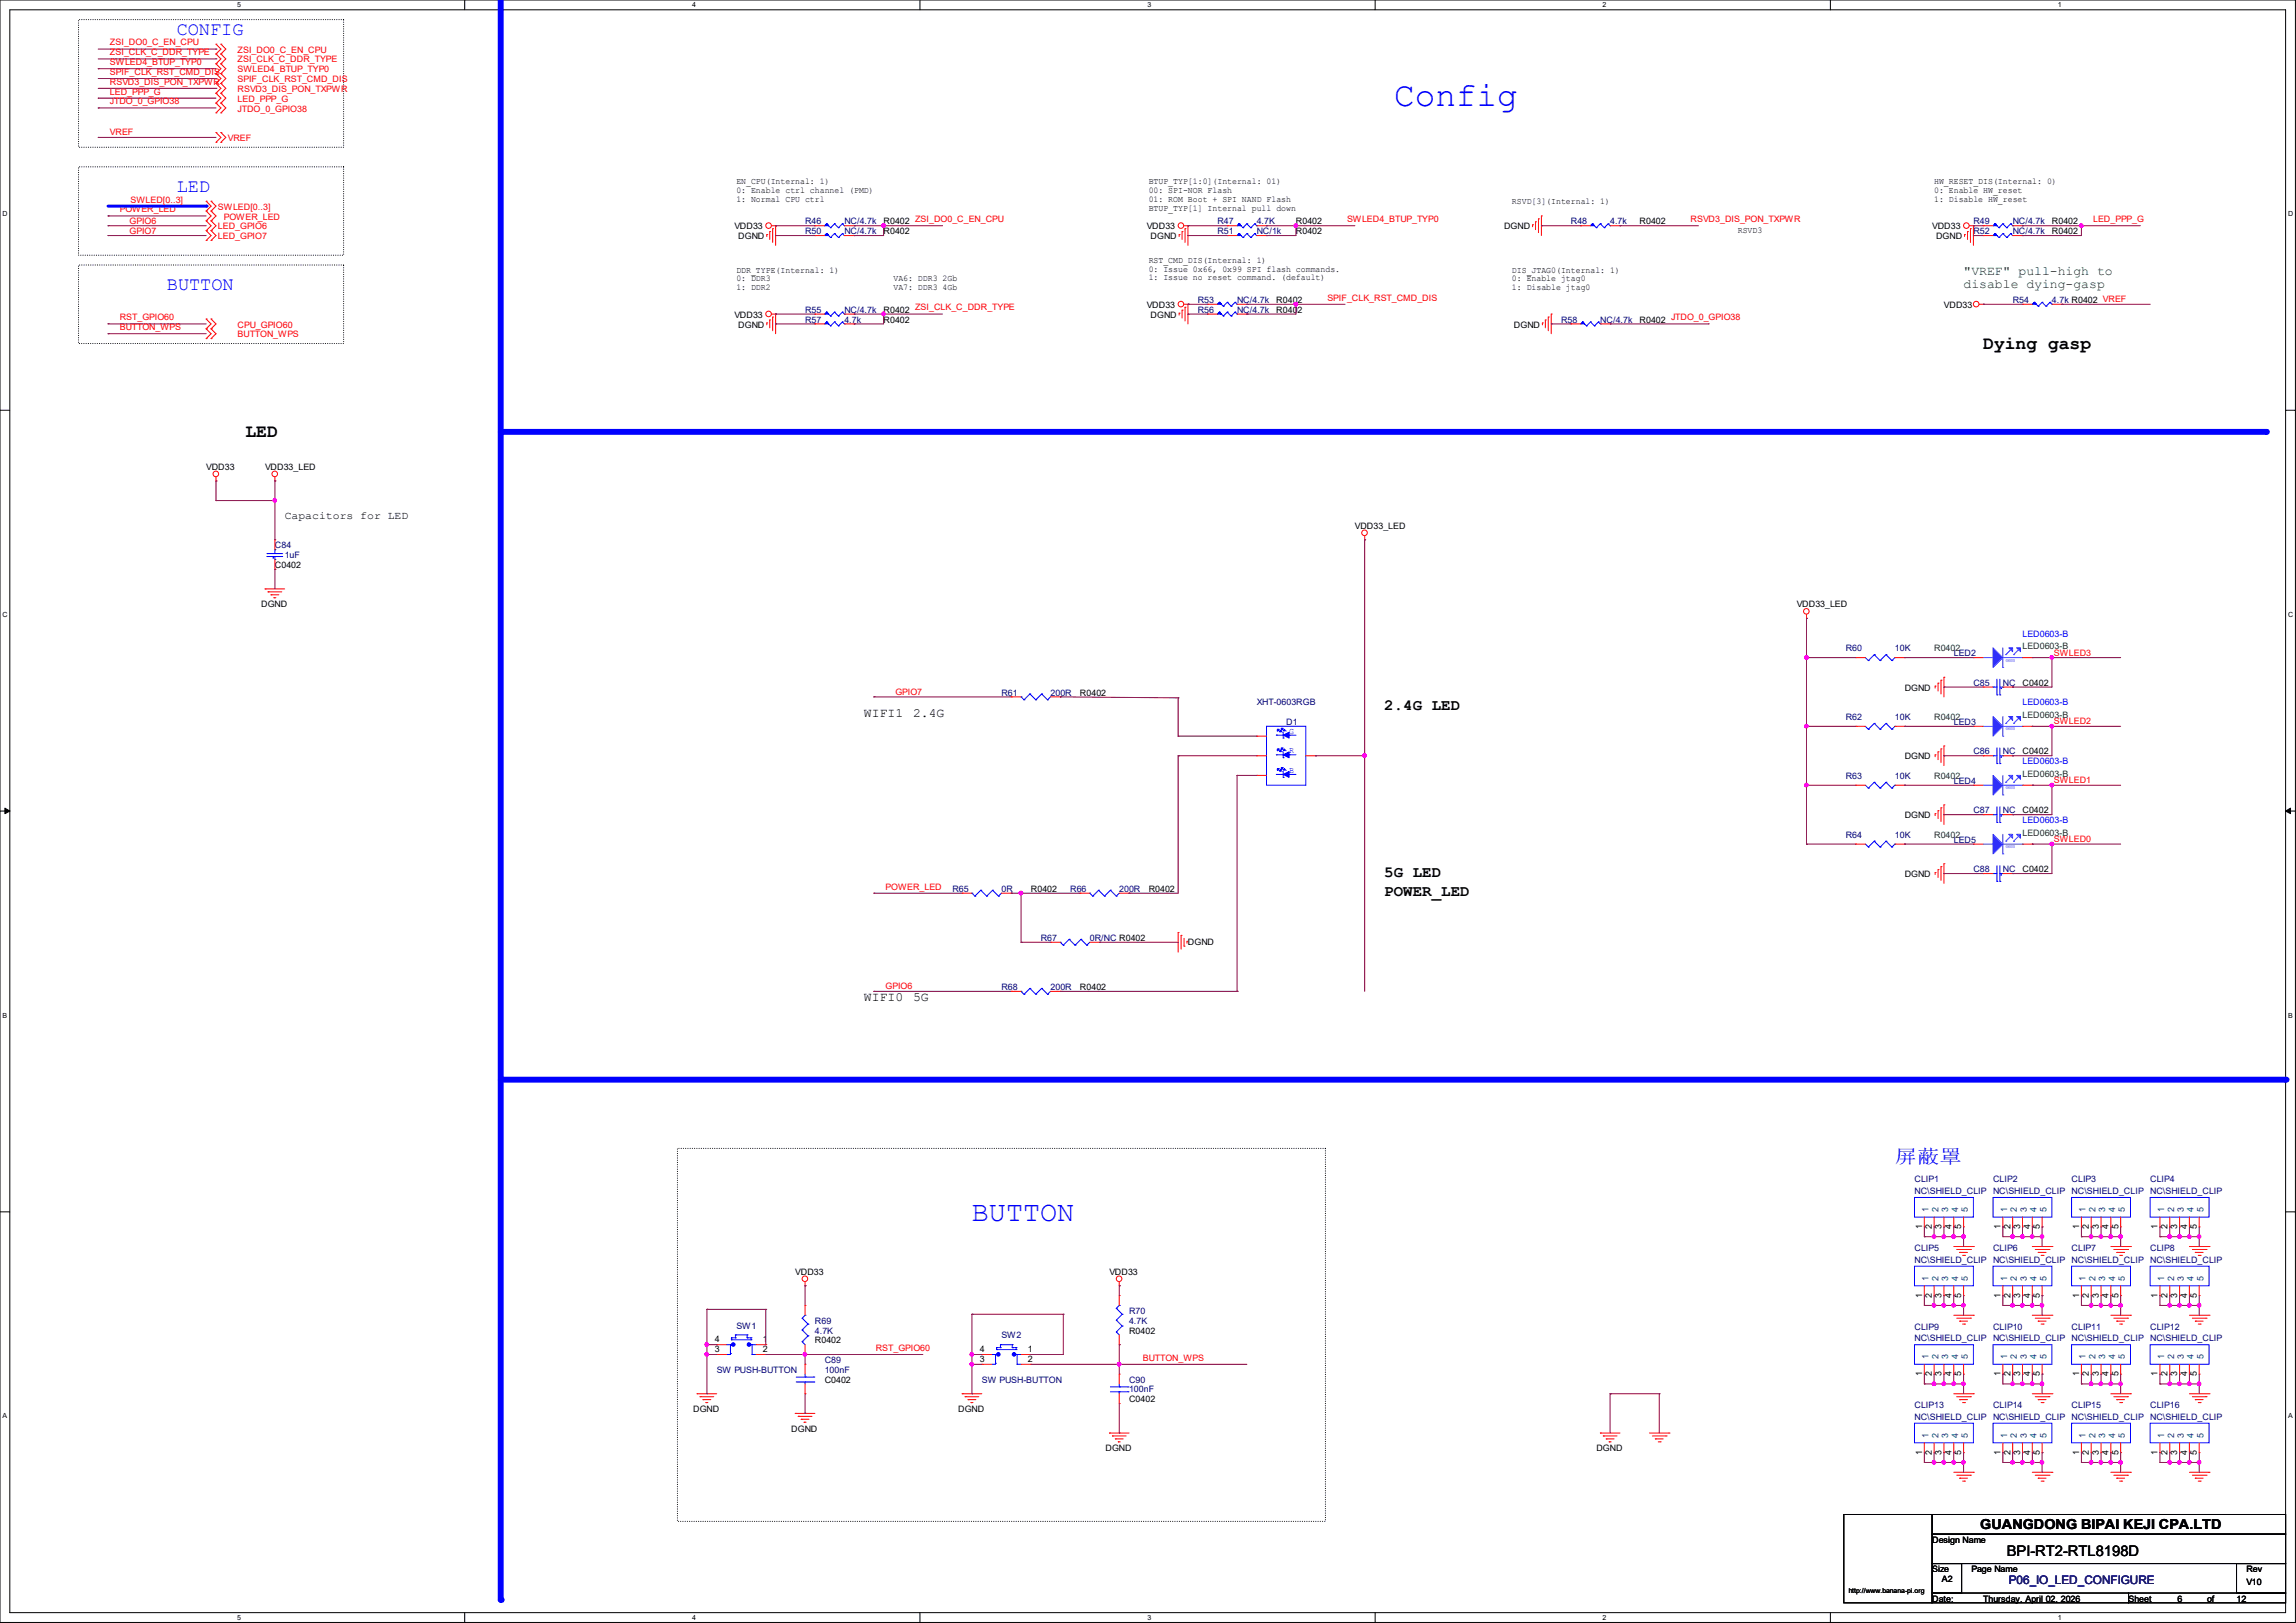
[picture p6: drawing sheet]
<svg xmlns="http://www.w3.org/2000/svg" width="297mm" height="210mm" viewBox="0 0 297 210" stroke-linecap="round" stroke-linejoin="round" font-family="sans-serif">
<defs><g id="words">
<text font-size="4.4" fill="#00f" x="180.3" y="13.7">Config</text>
<text font-size="3.7" fill="#00f" x="125.7" y="157.9">BUTTON</text>
<g font-size="2.4" fill="#00f">
<text x="22.9" y="4.5">CONFIG</text>
<text x="22.9" y="24.8">LED</text>
<text x="21.6" y="37.5">BUTTON</text>
<text x="245.1" y="150.5">屏蔽罩</text>
</g>
<g font-size="2.4">
<text x="256.5" y="45.1">Dying gasp</text>
<text x="31.7" y="56.6">LED</text>
</g>
<g font-size="2">
<text x="179.1" y="91.9">2.4G LED</text>
<text x="179.1" y="113.5">5G LED</text>
<text x="179.1" y="116">POWER_LED</text>
</g>
<text font-size="1.9" x="259.6" y="201.3">BPI-RT2-RTL8198D</text>
<text font-size="1.8" x="256.2" y="197.9">GUANGDONG BIPAI KEJI CPA.LTD</text>
<g font-size="1.7" fill="#008000">
<text x="254" y="35.6">&quot;VREF&quot; pull-high to</text>
<text x="254" y="37.3">disable dying-gasp</text>
</g>
<g font-size="1.7">
<text x="111.8" y="92.8">WIFI1</text>
<text x="118.1" y="92.8">2.4G</text>
<text x="111.8" y="129.6">WIFI0</text>
<text x="118.1" y="129.6">5G</text>
</g>
<text font-size="1.5" fill="#000080" x="259.8" y="205">P06_IO_LED_CONFIGURE</text>
<text font-size="1.4" x="36.8" y="67.2">Capacitors for LED</text>
<g font-size="1.1" fill="#f00">
<text x="14.2" y="5.9">ZSI_DO0_C_EN_CPU</text>
<text x="14.2" y="7.2">ZSI_CLK_C_DDR_TYPE</text>
<text x="14.2" y="8.4">SWLED4_BTUP_TYP0</text>
<text x="14.2" y="9.7">SPIF_CLK_RST_CMD_DIS</text>
<text x="14.2" y="11">RSVD3_DIS_PON_TXPWR</text>
<text x="30.7" y="6.8">ZSI_DO0_C_EN_CPU</text>
<text x="30.7" y="8.1">ZSI_CLK_C_DDR_TYPE</text>
<text x="30.7" y="9.4">SWLED4_BTUP_TYP0</text>
<text x="30.7" y="10.6">SPIF_CLK_RST_CMD_DIS</text>
<text x="30.7" y="11.9">RSVD3_DIS_PON_TXPWR</text>
<text x="14.2" y="12.2">LED_PPP_G</text>
<text x="14.2" y="13.5">JTDO_0_GPIO38</text>
<text x="14.2" y="17.5">VREF</text>
<text x="30.7" y="13.2">LED_PPP_G</text>
<text x="30.7" y="14.4">JTDO_0_GPIO38</text>
<text x="29.5" y="18.2">VREF</text>
<text x="15.5" y="27.5">POWER_LED</text>
<text x="16.8" y="29">GPIO6</text>
<text x="16.9" y="26.3">SWLED[0..3]</text>
<text x="28.2" y="27.1">SWLED[0..3]</text>
<text x="28.2" y="29.7">LED_GPIO6</text>
<text x="29" y="28.4">POWER_LED</text>
<text x="118.4" y="28.7">ZSI_DO0_C_EN_CPU</text>
<text x="174.2" y="28.7">SWLED4_BTUP_TYP0</text>
<text x="218.7" y="28.7">RSVD3_DIS_PON_TXPWR</text>
<text x="270.8" y="28.7">LED_PPP_G</text>
<text x="16.8" y="30.2">GPIO7</text>
<text x="28.2" y="30.9">LED_GPIO7</text>
<text x="15.5" y="41.4">RST_GPIO60</text>
<text x="118.4" y="40.2">ZSI_CLK_C_DDR_TYPE</text>
<text x="171.7" y="38.9">SPIF_CLK_RST_CMD_DIS</text>
<text x="216.2" y="41.4">JTDO_0_GPIO38</text>
<text x="15.5" y="42.7">BUTTON_WPS</text>
<text x="30.7" y="42.4">CPU_GPIO60</text>
<text x="30.7" y="43.6">BUTTON_WPS</text>
<text x="115.8" y="89.9">GPIO7</text>
<text x="265.7" y="84.8">SWLED3</text>
<text x="265.7" y="93.7">SWLED2</text>
<text x="265.7" y="101.3">SWLED1</text>
<text x="265.7" y="109">SWLED0</text>
<text x="114.6" y="115.1">POWER_LED</text>
<text x="114.6" y="128">GPIO6</text>
<text x="113.3" y="174.8">RST_GPIO60</text>
<text x="147.8" y="176.1">BUTTON_WPS</text>
</g>
<g font-size="1.1">
<text x="95.2" y="23.8">EN_CPU(Internal: 1)</text>
<text x="148.6" y="23.8">BTUP_TYP[1:0](Internal: 01)</text>
<text x="250.2" y="23.8">HW_RESET_DIS(Internal: 0)</text>
<text x="95" y="29.7">VDD33</text>
<text x="95.2" y="25">0: Enable ctrl channel (PMD)</text>
<text x="95.2" y="26.1">1: Normal CPU ctrl</text>
<text x="114.3" y="29">R0402</text>
<text x="148.3" y="29.7">VDD33</text>
<text x="148.6" y="25">00: SPI-NOR Flash</text>
<text x="148.6" y="26.1">01: ROM Boot + SPI NAND Flash</text>
<text x="148.6" y="27.3">BTUP_TYP[1] Internal pull down</text>
<text x="167.6" y="29">R0402</text>
<text x="194.6" y="29.7">DGND</text>
<text x="195.6" y="26.4">RSVD[3](Internal: 1)</text>
<text x="212.1" y="29">R0402</text>
<text x="249.9" y="29.7">VDD33</text>
<text x="250.2" y="25">0: Enable HW_reset</text>
<text x="250.2" y="26.1">1: Disable HW_reset</text>
<text x="265.4" y="29">R0402</text>
<text x="95.2" y="35.3">DDR_TYPE(Internal: 1)</text>
<text x="95.5" y="30.9">DGND</text>
<text x="114.3" y="30.3">R0402</text>
<text x="148.6" y="34">RST_CMD_DIS(Internal: 1)</text>
<text x="148.6" y="35.1">0: Issue 0x66, 0x99 SPI flash commands.</text>
<text x="148.8" y="30.9">DGND</text>
<text x="167.6" y="30.3">R0402</text>
<text x="195.6" y="35.3">DIS_JTAG0(Internal: 1)</text>
<text x="224.8" y="30.2">RSVD3</text>
<text x="250.4" y="30.9">DGND</text>
<text x="265.4" y="30.3">R0402</text>
<text x="95" y="41.1">VDD33</text>
<text x="95.2" y="36.4">0: DDR3</text>
<text x="95.2" y="37.5">1: DDR2</text>
<text x="114.3" y="41.7">R0402</text>
<text x="114.3" y="40.5">R0402</text>
<text x="115.6" y="36.4">VA6: DDR3</text>
<text x="115.6" y="37.5">VA7: DDR3</text>
<text x="121.9" y="36.4">2Gb</text>
<text x="121.9" y="37.5">4Gb</text>
<text x="148.3" y="39.8">VDD33</text>
<text x="148.6" y="36.3">1: Issue no reset command. (default)</text>
<text x="148.8" y="41.1">DGND</text>
<text x="165.1" y="40.5">R0402</text>
<text x="165.1" y="39.2">R0402</text>
<text x="195.6" y="36.4">0: Enable jtag0</text>
<text x="195.6" y="37.5">1: Disable jtag0</text>
<text x="212.1" y="41.7">R0402</text>
<text x="251.5" y="39.8">VDD33</text>
<text x="95.5" y="42.4">DGND</text>
<text x="195.8" y="42.4">DGND</text>
<text x="26.7" y="60.8">VDD33</text>
<text x="34.3" y="60.8">VDD33_LED</text>
<text x="175.3" y="68.4">VDD33_LED</text>
<text x="35.6" y="73.5">C0402</text>
<text x="33.8" y="78.6">DGND</text>
<text x="232.4" y="78.6">VDD33_LED</text>
<text x="246.4" y="89.4">DGND</text>
<text x="261.6" y="88.7">C0402</text>
<text x="139.7" y="90">R0402</text>
<text x="246.4" y="98.3">DGND</text>
<text x="261.6" y="97.6">C0402</text>
<text x="246.4" y="105.9">DGND</text>
<text x="261.6" y="105.2">C0402</text>
<text x="246.4" y="113.5">DGND</text>
<text x="261.6" y="112.9">C0402</text>
<text x="133.3" y="115.4">R0402</text>
<text x="148.6" y="115.4">R0402</text>
<text x="153.7" y="122.3">DGND</text>
<text x="139.7" y="128.1">R0402</text>
<text x="248.6" y="159" transform="rotate(-90 248.6 159)">1</text>
<text x="249.9" y="159" transform="rotate(-90 249.9 159)">2</text>
<text x="251.2" y="159" transform="rotate(-90 251.2 159)">3</text>
<text x="252.4" y="159" transform="rotate(-90 252.4 159)">4</text>
<text x="253.7" y="159" transform="rotate(-90 253.7 159)">5</text>
<text x="258.8" y="159" transform="rotate(-90 258.8 159)">1</text>
<text x="260.1" y="159" transform="rotate(-90 260.1 159)">2</text>
<text x="261.3" y="159" transform="rotate(-90 261.3 159)">3</text>
<text x="262.6" y="159" transform="rotate(-90 262.6 159)">4</text>
<text x="263.9" y="159" transform="rotate(-90 263.9 159)">5</text>
<text x="268.9" y="159" transform="rotate(-90 268.9 159)">1</text>
<text x="270.2" y="159" transform="rotate(-90 270.2 159)">2</text>
<text x="271.5" y="159" transform="rotate(-90 271.5 159)">3</text>
<text x="272.8" y="159" transform="rotate(-90 272.8 159)">4</text>
<text x="274" y="159" transform="rotate(-90 274 159)">5</text>
<text x="279.1" y="159" transform="rotate(-90 279.1 159)">1</text>
<text x="280.4" y="159" transform="rotate(-90 280.4 159)">2</text>
<text x="281.6" y="159" transform="rotate(-90 281.6 159)">3</text>
<text x="282.9" y="159" transform="rotate(-90 282.9 159)">4</text>
<text x="284.2" y="159" transform="rotate(-90 284.2 159)">5</text>
<text x="102.9" y="164.9">VDD33</text>
<text x="143.5" y="164.9">VDD33</text>
<text x="248.6" y="167.9" transform="rotate(-90 248.6 167.9)">1</text>
<text x="249.9" y="167.9" transform="rotate(-90 249.9 167.9)">2</text>
<text x="251.2" y="167.9" transform="rotate(-90 251.2 167.9)">3</text>
<text x="252.4" y="167.9" transform="rotate(-90 252.4 167.9)">4</text>
<text x="253.7" y="167.9" transform="rotate(-90 253.7 167.9)">5</text>
<text x="258.8" y="167.9" transform="rotate(-90 258.8 167.9)">1</text>
<text x="260.1" y="167.9" transform="rotate(-90 260.1 167.9)">2</text>
<text x="261.3" y="167.9" transform="rotate(-90 261.3 167.9)">3</text>
<text x="262.6" y="167.9" transform="rotate(-90 262.6 167.9)">4</text>
<text x="263.9" y="167.9" transform="rotate(-90 263.9 167.9)">5</text>
<text x="268.9" y="167.9" transform="rotate(-90 268.9 167.9)">1</text>
<text x="270.2" y="167.9" transform="rotate(-90 270.2 167.9)">2</text>
<text x="271.5" y="167.9" transform="rotate(-90 271.5 167.9)">3</text>
<text x="272.8" y="167.9" transform="rotate(-90 272.8 167.9)">4</text>
<text x="274" y="167.9" transform="rotate(-90 274 167.9)">5</text>
<text x="279.1" y="167.9" transform="rotate(-90 279.1 167.9)">1</text>
<text x="280.4" y="167.9" transform="rotate(-90 280.4 167.9)">2</text>
<text x="281.6" y="167.9" transform="rotate(-90 281.6 167.9)">3</text>
<text x="282.9" y="167.9" transform="rotate(-90 282.9 167.9)">4</text>
<text x="284.2" y="167.9" transform="rotate(-90 284.2 167.9)">5</text>
<text x="92.5" y="173.7">4</text>
<text x="98.7" y="173.7">1</text>
<text x="105.4" y="173.8">R0402</text>
<text x="146" y="172.6">R0402</text>
<text x="92.5" y="175">3</text>
<text x="98.7" y="175">2</text>
<text x="106.7" y="178.9">C0402</text>
<text x="126.7" y="176.2">3</text>
<text x="126.7" y="175">4</text>
<text x="133" y="175">1</text>
<text x="133" y="176.2">2</text>
<text x="248.6" y="178.1" transform="rotate(-90 248.6 178.1)">1</text>
<text x="249.9" y="178.1" transform="rotate(-90 249.9 178.1)">2</text>
<text x="251.2" y="178.1" transform="rotate(-90 251.2 178.1)">3</text>
<text x="252.4" y="178.1" transform="rotate(-90 252.4 178.1)">4</text>
<text x="253.7" y="178.1" transform="rotate(-90 253.7 178.1)">5</text>
<text x="258.8" y="178.1" transform="rotate(-90 258.8 178.1)">1</text>
<text x="260.1" y="178.1" transform="rotate(-90 260.1 178.1)">2</text>
<text x="261.3" y="178.1" transform="rotate(-90 261.3 178.1)">3</text>
<text x="262.6" y="178.1" transform="rotate(-90 262.6 178.1)">4</text>
<text x="263.9" y="178.1" transform="rotate(-90 263.9 178.1)">5</text>
<text x="268.9" y="178.1" transform="rotate(-90 268.9 178.1)">1</text>
<text x="270.2" y="178.1" transform="rotate(-90 270.2 178.1)">2</text>
<text x="271.5" y="178.1" transform="rotate(-90 271.5 178.1)">3</text>
<text x="272.8" y="178.1" transform="rotate(-90 272.8 178.1)">4</text>
<text x="274" y="178.1" transform="rotate(-90 274 178.1)">5</text>
<text x="279.1" y="178.1" transform="rotate(-90 279.1 178.1)">1</text>
<text x="280.4" y="178.1" transform="rotate(-90 280.4 178.1)">2</text>
<text x="281.6" y="178.1" transform="rotate(-90 281.6 178.1)">3</text>
<text x="282.9" y="178.1" transform="rotate(-90 282.9 178.1)">4</text>
<text x="284.2" y="178.1" transform="rotate(-90 284.2 178.1)">5</text>
<text x="89.7" y="182.7">DGND</text>
<text x="102.4" y="185.3">DGND</text>
<text x="124" y="182.7">DGND</text>
<text x="146" y="181.4">C0402</text>
<text x="143" y="187.8">DGND</text>
<text x="206.5" y="187.8">DGND</text>
<text x="248.6" y="188.2" transform="rotate(-90 248.6 188.2)">1</text>
<text x="249.9" y="188.2" transform="rotate(-90 249.9 188.2)">2</text>
<text x="251.2" y="188.2" transform="rotate(-90 251.2 188.2)">3</text>
<text x="252.4" y="188.2" transform="rotate(-90 252.4 188.2)">4</text>
<text x="253.7" y="188.2" transform="rotate(-90 253.7 188.2)">5</text>
<text x="258.8" y="188.2" transform="rotate(-90 258.8 188.2)">1</text>
<text x="260.1" y="188.2" transform="rotate(-90 260.1 188.2)">2</text>
<text x="261.3" y="188.2" transform="rotate(-90 261.3 188.2)">3</text>
<text x="262.6" y="188.2" transform="rotate(-90 262.6 188.2)">4</text>
<text x="263.9" y="188.2" transform="rotate(-90 263.9 188.2)">5</text>
<text x="268.9" y="188.2" transform="rotate(-90 268.9 188.2)">1</text>
<text x="270.2" y="188.2" transform="rotate(-90 270.2 188.2)">2</text>
<text x="271.5" y="188.2" transform="rotate(-90 271.5 188.2)">3</text>
<text x="272.8" y="188.2" transform="rotate(-90 272.8 188.2)">4</text>
<text x="274" y="188.2" transform="rotate(-90 274 188.2)">5</text>
<text x="279.1" y="188.2" transform="rotate(-90 279.1 188.2)">1</text>
<text x="280.4" y="188.2" transform="rotate(-90 280.4 188.2)">2</text>
<text x="281.6" y="188.2" transform="rotate(-90 281.6 188.2)">3</text>
<text x="282.9" y="188.2" transform="rotate(-90 282.9 188.2)">4</text>
<text x="284.2" y="188.2" transform="rotate(-90 284.2 188.2)">5</text>
<text x="249.9" y="199.6">Design Name</text>
<text x="249.9" y="203.4">Size</text>
<text x="255" y="203.4">Page Name</text>
<text x="290.6" y="203.4">Rev</text>
<text x="249.9" y="207.2">Date:</text>
<text x="251.2" y="204.7">A2</text>
<text x="256.5" y="207.2">Thursday, April 02, 2026</text>
<text x="275.3" y="207.2">Sheet</text>
<text x="281.7" y="207.2">6</text>
<text x="285.5" y="207.2">of</text>
<text x="289.3" y="207.2">12</text>
<text x="290.6" y="205.1">V10</text>
</g>
<g font-size="1.1" fill="#000080">
<text x="104.1" y="29">R46</text>
<text x="109.2" y="29">NC/4.7k</text>
<text x="157.5" y="29">R47</text>
<text x="162.6" y="29">4.7K</text>
<text x="203.2" y="29">R48</text>
<text x="208.3" y="29">4.7k</text>
<text x="255.3" y="29">R49</text>
<text x="260.3" y="29">NC/4.7k</text>
<text x="104.1" y="30.3">R50</text>
<text x="109.2" y="30.3">NC/4.7k</text>
<text x="157.5" y="30.3">R51</text>
<text x="162.6" y="30.3">NC/1k</text>
<text x="255.3" y="30.3">R52</text>
<text x="260.3" y="30.3">NC/4.7k</text>
<text x="104.1" y="41.7">R57</text>
<text x="104.1" y="40.5">R55</text>
<text x="109.2" y="41.7">4.7k</text>
<text x="109.2" y="40.5">NC/4.7k</text>
<text x="154.9" y="40.5">R56</text>
<text x="154.9" y="39.2">R53</text>
<text x="160" y="40.5">NC/4.7k</text>
<text x="160" y="39.2">NC/4.7k</text>
<text x="201.9" y="41.7">R58</text>
<text x="207" y="41.7">NC/4.7k</text>
<text x="260.3" y="39.2">R54</text>
<text x="265.4" y="39.2">4.7k R0402 VREF</text>
<text x="35.6" y="71">C84</text>
<text x="36.8" y="72.2">1uF</text>
<text x="238.8" y="84.3">R60</text>
<text x="245.1" y="84.3">10K</text>
<text x="252.7" y="84.9">LED2</text>
<text x="255.3" y="88.7">C85</text>
<text x="259.1" y="88.7">NC</text>
<text x="129.5" y="90">R61</text>
<text x="135.9" y="90">200R</text>
<text x="162.6" y="91.3">XHT-0603RGB</text>
<text x="166.4" y="93.8">D1</text>
<text x="238.8" y="93.2">R62</text>
<text x="245.1" y="93.2">10K</text>
<text x="252.7" y="93.8">LED3</text>
<text x="238.8" y="100.8">R63</text>
<text x="245.1" y="100.8">10K</text>
<text x="252.7" y="101.4">LED4</text>
<text x="255.3" y="97.6">C86</text>
<text x="259.1" y="97.6">NC</text>
<text x="255.3" y="105.2">C87</text>
<text x="259.1" y="105.2">NC</text>
<text x="238.8" y="108.4">R64</text>
<text x="245.1" y="108.4">10K</text>
<text x="252.7" y="109.1">LED5</text>
<text x="255.3" y="112.9">C88</text>
<text x="259.1" y="112.9">NC</text>
<text x="123.2" y="115.4">R65</text>
<text x="129.5" y="115.4">0R</text>
<text x="138.4" y="115.4">R66</text>
<text x="144.8" y="115.4">200R</text>
<text x="134.6" y="121.8">R67</text>
<text x="141" y="121.8">0R/NC R0402</text>
<text x="129.5" y="128.1">R68</text>
<text x="135.9" y="128.1">200R</text>
<text x="247.6" y="153">CLIP1</text>
<text x="247.6" y="154.5">NC\SHIELD_CLIP NC\SHIELD_CLIP NC\SHIELD_CLIP NC\SHIELD_CLIP</text>
<text x="257.8" y="153">CLIP2</text>
<text x="268" y="153">CLIP3</text>
<text x="278.1" y="153">CLIP4</text>
<text x="247.6" y="161.9">CLIP5</text>
<text x="257.8" y="161.9">CLIP6</text>
<text x="268" y="161.9">CLIP7</text>
<text x="278.1" y="161.9">CLIP8</text>
<text x="247.6" y="163.4">NC\SHIELD_CLIP NC\SHIELD_CLIP NC\SHIELD_CLIP NC\SHIELD_CLIP</text>
<text x="95.2" y="171.9">SW1</text>
<text x="105.4" y="171.3">R69</text>
<text x="105.4" y="172.6">4.7K</text>
<text x="129.5" y="173.2">SW2</text>
<text x="146" y="170">R70</text>
<text x="146" y="171.3">4.7K</text>
<text x="247.6" y="172">CLIP9</text>
<text x="247.6" y="173.6">NC\SHIELD_CLIP NC\SHIELD_CLIP NC\SHIELD_CLIP NC\SHIELD_CLIP</text>
<text x="257.8" y="172">CLIP10</text>
<text x="268" y="172">CLIP11</text>
<text x="278.1" y="172">CLIP12</text>
<text x="92.7" y="177.6">SW PUSH-BUTTON</text>
<text x="106.7" y="176.4">C89</text>
<text x="106.7" y="177.6">100nF</text>
<text x="127" y="178.9">SW PUSH-BUTTON</text>
<text x="146" y="178.9">C90</text>
<text x="146" y="180.2">100nF</text>
<text x="247.6" y="182.2">CLIP13</text>
<text x="247.6" y="183.7">NC\SHIELD_CLIP NC\SHIELD_CLIP NC\SHIELD_CLIP NC\SHIELD_CLIP</text>
<text x="257.8" y="182.2">CLIP14</text>
<text x="268" y="182.2">CLIP15</text>
<text x="278.1" y="182.2">CLIP16</text>
</g>
<g font-size="1.1" fill="#00f">
<text x="261.6" y="82.4">LED0603-B</text>
<text x="166.8" y="95">G</text>
<text x="261.6" y="91.3">LED0603-B</text>
<text x="166.8" y="97.5">R</text>
<text x="166.8" y="100">B</text>
<text x="261.6" y="98.9">LED0603-B</text>
<text x="261.6" y="106.5">LED0603-B</text>
</g>
<g font-size="1.1" fill="#008000">
<text x="250.2" y="84.3">R0402</text>
<text x="261.6" y="84">LED0603-B</text>
<text x="250.2" y="93.2">R0402</text>
<text x="261.6" y="92.9">LED0603-B</text>
<text x="250.2" y="100.8">R0402</text>
<text x="261.6" y="100.5">LED0603-B</text>
<text x="250.2" y="108.4">R0402</text>
<text x="261.6" y="108.2">LED0603-B</text>
</g>
<g font-size="1.1" fill="#004080">
<text x="249.5" y="156.8" transform="rotate(-90 249.5 156.8)">1</text>
<text x="250.7" y="156.8" transform="rotate(-90 250.7 156.8)">2</text>
<text x="252" y="156.8" transform="rotate(-90 252 156.8)">3</text>
<text x="253.3" y="156.8" transform="rotate(-90 253.3 156.8)">4</text>
<text x="254.6" y="156.8" transform="rotate(-90 254.6 156.8)">5</text>
<text x="259.6" y="156.8" transform="rotate(-90 259.6 156.8)">1</text>
<text x="260.9" y="156.8" transform="rotate(-90 260.9 156.8)">2</text>
<text x="262.2" y="156.8" transform="rotate(-90 262.2 156.8)">3</text>
<text x="263.4" y="156.8" transform="rotate(-90 263.4 156.8)">4</text>
<text x="264.7" y="156.8" transform="rotate(-90 264.7 156.8)">5</text>
<text x="269.8" y="156.8" transform="rotate(-90 269.8 156.8)">1</text>
<text x="271.1" y="156.8" transform="rotate(-90 271.1 156.8)">2</text>
<text x="272.3" y="156.8" transform="rotate(-90 272.3 156.8)">3</text>
<text x="273.6" y="156.8" transform="rotate(-90 273.6 156.8)">4</text>
<text x="274.9" y="156.8" transform="rotate(-90 274.9 156.8)">5</text>
<text x="280" y="156.8" transform="rotate(-90 280 156.8)">1</text>
<text x="281.2" y="156.8" transform="rotate(-90 281.2 156.8)">2</text>
<text x="282.5" y="156.8" transform="rotate(-90 282.5 156.8)">3</text>
<text x="283.8" y="156.8" transform="rotate(-90 283.8 156.8)">4</text>
<text x="285" y="156.8" transform="rotate(-90 285 156.8)">5</text>
<text x="249.5" y="165.7" transform="rotate(-90 249.5 165.7)">1</text>
<text x="250.7" y="165.7" transform="rotate(-90 250.7 165.7)">2</text>
<text x="252" y="165.7" transform="rotate(-90 252 165.7)">3</text>
<text x="253.3" y="165.7" transform="rotate(-90 253.3 165.7)">4</text>
<text x="254.6" y="165.7" transform="rotate(-90 254.6 165.7)">5</text>
<text x="259.6" y="165.7" transform="rotate(-90 259.6 165.7)">1</text>
<text x="260.9" y="165.7" transform="rotate(-90 260.9 165.7)">2</text>
<text x="262.2" y="165.7" transform="rotate(-90 262.2 165.7)">3</text>
<text x="263.4" y="165.7" transform="rotate(-90 263.4 165.7)">4</text>
<text x="264.7" y="165.7" transform="rotate(-90 264.7 165.7)">5</text>
<text x="269.8" y="165.7" transform="rotate(-90 269.8 165.7)">1</text>
<text x="271.1" y="165.7" transform="rotate(-90 271.1 165.7)">2</text>
<text x="272.3" y="165.7" transform="rotate(-90 272.3 165.7)">3</text>
<text x="273.6" y="165.7" transform="rotate(-90 273.6 165.7)">4</text>
<text x="274.9" y="165.7" transform="rotate(-90 274.9 165.7)">5</text>
<text x="280" y="165.7" transform="rotate(-90 280 165.7)">1</text>
<text x="281.2" y="165.7" transform="rotate(-90 281.2 165.7)">2</text>
<text x="282.5" y="165.7" transform="rotate(-90 282.5 165.7)">3</text>
<text x="283.8" y="165.7" transform="rotate(-90 283.8 165.7)">4</text>
<text x="285" y="165.7" transform="rotate(-90 285 165.7)">5</text>
<text x="249.5" y="175.9" transform="rotate(-90 249.5 175.9)">1</text>
<text x="250.7" y="175.9" transform="rotate(-90 250.7 175.9)">2</text>
<text x="252" y="175.9" transform="rotate(-90 252 175.9)">3</text>
<text x="253.3" y="175.9" transform="rotate(-90 253.3 175.9)">4</text>
<text x="254.6" y="175.9" transform="rotate(-90 254.6 175.9)">5</text>
<text x="259.6" y="175.9" transform="rotate(-90 259.6 175.9)">1</text>
<text x="260.9" y="175.9" transform="rotate(-90 260.9 175.9)">2</text>
<text x="262.2" y="175.9" transform="rotate(-90 262.2 175.9)">3</text>
<text x="263.4" y="175.9" transform="rotate(-90 263.4 175.9)">4</text>
<text x="264.7" y="175.9" transform="rotate(-90 264.7 175.9)">5</text>
<text x="269.8" y="175.9" transform="rotate(-90 269.8 175.9)">1</text>
<text x="271.1" y="175.9" transform="rotate(-90 271.1 175.9)">2</text>
<text x="272.3" y="175.9" transform="rotate(-90 272.3 175.9)">3</text>
<text x="273.6" y="175.9" transform="rotate(-90 273.6 175.9)">4</text>
<text x="274.9" y="175.9" transform="rotate(-90 274.9 175.9)">5</text>
<text x="280" y="175.9" transform="rotate(-90 280 175.9)">1</text>
<text x="281.2" y="175.9" transform="rotate(-90 281.2 175.9)">2</text>
<text x="282.5" y="175.9" transform="rotate(-90 282.5 175.9)">3</text>
<text x="283.8" y="175.9" transform="rotate(-90 283.8 175.9)">4</text>
<text x="285" y="175.9" transform="rotate(-90 285 175.9)">5</text>
<text x="249.5" y="186.1" transform="rotate(-90 249.5 186.1)">1</text>
<text x="250.7" y="186.1" transform="rotate(-90 250.7 186.1)">2</text>
<text x="252" y="186.1" transform="rotate(-90 252 186.1)">3</text>
<text x="253.3" y="186.1" transform="rotate(-90 253.3 186.1)">4</text>
<text x="254.6" y="186.1" transform="rotate(-90 254.6 186.1)">5</text>
<text x="259.6" y="186.1" transform="rotate(-90 259.6 186.1)">1</text>
<text x="260.9" y="186.1" transform="rotate(-90 260.9 186.1)">2</text>
<text x="262.2" y="186.1" transform="rotate(-90 262.2 186.1)">3</text>
<text x="263.4" y="186.1" transform="rotate(-90 263.4 186.1)">4</text>
<text x="264.7" y="186.1" transform="rotate(-90 264.7 186.1)">5</text>
<text x="269.8" y="186.1" transform="rotate(-90 269.8 186.1)">1</text>
<text x="271.1" y="186.1" transform="rotate(-90 271.1 186.1)">2</text>
<text x="272.3" y="186.1" transform="rotate(-90 272.3 186.1)">3</text>
<text x="273.6" y="186.1" transform="rotate(-90 273.6 186.1)">4</text>
<text x="274.9" y="186.1" transform="rotate(-90 274.9 186.1)">5</text>
<text x="280" y="186.1" transform="rotate(-90 280 186.1)">1</text>
<text x="281.2" y="186.1" transform="rotate(-90 281.2 186.1)">2</text>
<text x="282.5" y="186.1" transform="rotate(-90 282.5 186.1)">3</text>
<text x="283.8" y="186.1" transform="rotate(-90 283.8 186.1)">4</text>
<text x="285" y="186.1" transform="rotate(-90 285 186.1)">5</text>
</g>
<g font-size=".9">
<text x="30.7" y=".9">5</text>
<text x="89.5" y=".9">4</text>
<text x="148.4" y=".9">3</text>
<text x="207.3" y=".9">2</text>
<text x="266.2" y=".9">1</text>
<text x=".3" y="28">D</text>
<text x="296" y="28">D</text>
<text x=".3" y="79.8">C</text>
<text x="296" y="79.8">C</text>
<text x=".3" y="131.7">B</text>
<text x="296" y="131.7">B</text>
<text x=".3" y="183.5">A</text>
<text x="296" y="183.5">A</text>
<text x="30.7" y="209.6">5</text>
<text x="89.5" y="209.6">4</text>
<text x="148.4" y="209.6">3</text>
<text x="207.3" y="209.6">2</text>
<text x="239.1" y="206.2">http://www.banana-pi.org</text>
<text x="266.2" y="209.6">1</text>
</g>
<g font-size=".5" fill="#0080ff">
<text x="259.5" y="85.6">0603</text>
<text x="259.5" y="94.5">0603</text>
<text x="259.5" y="102.1">0603</text>
<text x="259.5" y="109.7">0603</text>
</g>
</g></defs>
<g fill="none" stroke="#000" stroke-width=".13">
<path d="M0 0h296.9v209.9h-296.9zM1.3 1.3h294.4v207.4h-294.4zM60.1 0v1.3M119 0v1.3M177.9 0v1.3M236.8 0v1.3M0 53.1h1.3M295.7 53.1h1.2M0 104.9h1.3M.6 104.6l.7 .3-.7 .4zM295.7 104.9l.6-.3v.7zM295.7 104.9h1.2"/>
<path d="M0 156.8h1.3M295.7 156.8h1.2M60.1 208.7v1.2M119 208.7v1.2M177.9 208.7v1.2M236.8 208.7v1.2"/>
</g>
<path d="M.6 104.6l.7 .3-.7 .4zM295.7 104.9l.6-.3v.7z" fill="#000"/>
<path d="M64.8 0v207" fill="none" stroke="#00f" stroke-width=".76"/>
<circle cx="64.8" cy="207" r=".38" fill="#00f"/>
<path d="M10.2 2.5h34.2v16.6h-34.2zM10.2 21.6h34.2v11.4h-34.2zM10.2 34.3h34.2v10.1h-34.2z" fill="none" stroke="#000" stroke-width=".13" stroke-dasharray="0 .3"/>
<path d="M64.8 55.9h228.3" fill="none" stroke="#00f" stroke-width=".76"/>
<circle cx="293.1" cy="55.9" r=".38" fill="#00f"/>
<path d="M64.8 139.7h230.9" fill="none" stroke="#00f" stroke-width=".76"/>
<circle cx="295.7" cy="139.7" r=".38" fill="#00f"/>
<path d="M87.6 148.6h83.8v48.2h-83.8z" fill="none" stroke="#000" stroke-width=".13" stroke-dasharray="0 .3"/>
<g fill="none" stroke="#f00" stroke-width=".13">
<path d="M27.9 7h.1M27.9 5.7h.1M27.9 8.3h.1M27.9 9.5h.1M27.9 10.8h.1M27.9 12.1h.1M27.9 13.3h.1M27.9 14.6h.1M27.9 18.4h.1M27.9 17.1h.1M27.9 5.7l.7 .6-.7 .7M27.9 7l.7 .6-.7 .7"/>
<path d="M27.9 8.3l.7 .6-.7 .6M27.9 9.5l.7 .7-.7 .6M27.9 10.8l.7 .6-.7 .7M27.9 12.1l.7 .6-.7 .6M27.9 13.3l.7 .7-.7 .6M27.9 17.1l.7 .7-.7 .6M28.6 7h.1M28.6 5.7h.1M28.6 8.3h.1M28.6 9.5h.1M28.6 10.8h.1M28.6 12.1h.1"/>
<path d="M28.6 13.3h.1M28.6 14.6h.1M28.6 18.4h.1M28.6 17.1h.1M28.6 5.7l.6 .6-.6 .7M28.6 7l.6 .6-.6 .7M28.6 8.3l.6 .6-.6 .6M28.6 9.5l.6 .7-.6 .6M28.6 10.8l.6 .6-.6 .7M28.6 12.1l.6 .6-.6 .6M28.6 13.3l.6 .7-.6 .6M28.6 17.1l.6 .7-.6 .6"/>
<path d="M26.7 28.6h.1M26.7 27.3h.1M26.7 26h.1M26.7 29.8h.1M26.7 31.1h.1M26.7 27.3l.6 .6-.6 .7M26.7 26l.6 .7-.6 .6M26.7 28.6l.6 .6-.6 .6M26.7 29.8l.6 .7-.6 .6M27.3 28.6h.1M27.3 27.3h.1M27.3 26h.1"/>
<path d="M27.3 29.8h.1M27.3 31.1h.1M27.3 27.3l.6 .6-.6 .7M27.3 26l.6 .7-.6 .6M27.3 28.6l.6 .6-.6 .6M27.3 29.8l.6 .7-.6 .6M99.2 30.4h.1M99.2 30.4v.2M99.6 30h.1M99.6 30v1M99.8 29.2h.5M99.9 29.6h.1"/>
<path d="M99.9 29.6v1.8M100.3 29.2h.1M100.3 29.2v2.6M152.5 30.4h.1M152.5 30.4v.2M152.9 30h.1M152.9 30v1M153.2 29.2h.5M153.2 39.4h.5M153.3 29.6h.1M153.3 39.8h.1M153.3 29.6v1.8"/>
<path d="M153.3 39.8v1.7M153.7 29.2h.1M153.7 39.4h.1M153.7 29.2v2.6M153.7 39.4v2.5M198.2 29.1h.1M198.2 29.1v.2M198.6 28.7h.1M198.6 28.7v1M199 28.3h.1M199 28.3v1.8M199.4 27.9h.1"/>
<path d="M199.4 27.9v2.6M254.1 30.4h.1M254.1 30.4v.2M254.5 30h.1M254.5 30v1M254.8 29.2h.5M254.9 29.6h.1M254.9 29.6v1.8M255.3 29.2h.1M255.3 29.2v2.6M256 39.4h.5M256.5 39.4h.1"/>
<path d="M26.7 42.5h.1M26.7 41.3h.1M26.7 43.8h.1M26.7 41.3l.6 .6-.6 .6M26.7 42.5l.6 .7-.6 .6M27.3 42.5h.1M27.3 41.3h.1M27.3 43.8h.1M27.3 41.3l.6 .6-.6 .6M27.3 42.5l.6 .7-.6 .6M99.2 41.8h.1M99.2 41.8v.2"/>
<path d="M99.6 41.4h.1M99.6 41.4v1M99.8 40.6h.5M99.9 41h.1M99.9 41v1.8M100.3 40.6h.1M100.3 40.6v2.6M152.5 40.5h.1M152.5 40.5v.3M152.9 40.1h.1M152.9 40.1v1M199.5 41.8h.1"/>
<path d="M199.5 41.8v.2M199.9 41.4h.1M199.9 41.4v1M200.3 41h.1M200.3 41v1.8M200.7 40.6h.1M200.7 40.6v2.6M27.9 62.2h.1M27.9 61.7v.5M34.3 76.2h.1M34.3 76.2h2.5M34.7 76.6h.1"/>
<path d="M34.7 76.6h1.7M35.1 77h.1M35.1 77h1M35.4 77.3h.1M35.4 77.3h.3M35.6 62.2h.1M35.6 61.7v.5M176.5 69.8h.1M176.5 69.3v.5M233.7 79.5v.5M233.7 80h.1M250.3 88.8h.1"/>
<path d="M250.3 97.7h.1M250.3 88.8v.2M250.3 97.7v.2M250.7 88.4h.1M250.7 97.3h.1M250.7 88.4v1M250.7 97.3v1M251.1 88h.1M251.1 96.9h.1M251.1 88v1.8M251.1 96.9v1.8M251.5 87.6h.1"/>
<path d="M251.5 96.5h.1M251.5 87.6v2.6M251.5 96.5v2.6M139.7 115.6h.1M139.7 115.6h1.3M144.8 115.6h1.2M146 115.6h.1M250.3 105.3h.1M250.3 112.9h.1M250.3 105.3v.2M250.3 112.9v.3M250.7 104.9h.1"/>
<path d="M250.7 112.5h.1M250.7 104.9v1M250.7 112.5v1M251.1 104.5h.1M251.1 112.1h.1M251.1 104.5v1.8M251.1 112.1v1.8M251.5 104.1h.1M251.5 111.8h.1M251.5 104.1v2.6M251.5 111.8v2.5M152.4 120.6h.1"/>
<path d="M152.4 120.6v2.6M152.8 121h.1M152.8 121v1.8M153.2 122.4h.1M153.2 121.4v1M153.5 121.8h.1M153.5 121.8v.2M104.1 166.4h.1M104.1 176.5h.1M104.1 165.9v.5M104.1 176.5v1.3M104.1 179.1v1.2"/>
<path d="M144.8 166.4h.1M144.8 165.9v.5M252.7 170.2h2.6M252.7 161.3h2.6M253.1 170.6h1.8M253.1 161.7h1.8M253.5 170.9h.1M253.5 162.1h.1M253.5 170.9h1M253.5 162.1h1M253.9 171.3h.2M253.9 162.4h.2"/>
<path d="M254.1 171.3h.1M254.1 162.4h.1M254.9 170.6h.1M254.9 161.7h.1M255.3 170.2h.1M255.3 161.3h.1M262.9 170.2h2.5M262.9 161.3h2.5M263.3 170.6h1.7M263.3 161.7h1.7M263.7 170.9h.1M263.7 162.1h.1"/>
<path d="M263.7 170.9h1M263.7 162.1h1M264 171.3h.3M264 162.4h.3M264.3 171.3h.1M264.3 162.4h.1M265 170.6h.1M265 161.7h.1M265.4 170.2h.1M265.4 161.3h.1M269.2 177.8h.1M269.2 176.5v1.3"/>
<path d="M270.5 177.8h.1M270.5 176.5v1.3M271.8 177.8h.1M271.8 176.5v1.3M273 177.8h.1M273 170.2h2.6M273 161.3h2.6M273 176.5v1.3M273.4 170.6h1.8M273.4 161.7h1.8M273.8 170.9h.1M273.8 162.1h.1"/>
<path d="M273.8 170.9h1M273.8 162.1h1M274.2 171.3h.2M274.2 162.4h.2M274.3 177.8h.1M274.3 176.5v1.3M274.4 171.3h.1M274.4 162.4h.1M275.2 170.6h.1M275.2 161.7h.1M275.6 170.2h.1M275.6 161.3h.1"/>
<path d="M283.2 170.2h2.6M283.2 161.3h2.6M283.6 170.6h1.8M283.6 161.7h1.8M284 170.9h.1M284 162.1h.1M284 170.9h1M284 162.1h1M284.4 171.3h.2M284.4 162.4h.2M284.6 171.3h.1M284.6 162.4h.1"/>
<path d="M285.4 170.6h.1M285.4 161.7h.1M285.8 170.2h.1M285.8 161.3h.1M90.2 180.3h.1M90.2 180.3h2.5M90.6 180.7h.1M90.6 180.7h1.7M90.9 181.1h.1M90.9 181.1h1M91.3 181.5h.1M91.3 181.5h.3"/>
<path d="M102.9 182.9h.1M102.9 182.9h2.5M103.3 183.3h.1M103.3 183.3h1.7M103.6 183.6h.1M103.6 183.6h1M104 184h.1M104 184h.3M104.1 180.3h.1M124.5 180.3h.1M124.5 180.3h2.5M124.8 180.7h.1"/>
<path d="M124.8 180.7h1.8M125.2 181.1h.1M125.2 181.1h1M125.6 181.5h.1M125.6 181.5h.3M143.5 185.4h.1M143.5 185.4h2.5M143.9 185.8h.1M143.9 185.8h1.8M144.3 186.2h.1M144.3 186.2h1M144.7 186.6h.1"/>
<path d="M144.7 186.6h.2M207 185.4h.1M207 185.4h2.5M207.4 185.8h.1M207.4 185.8h1.8M207.8 186.2h.1M207.8 186.2h1M208.2 186.6h.1M208.2 186.6h.2M213.4 185.4h2.5M213.7 185.8h1.8M214.1 186.2h.1"/>
<path d="M214.1 186.2h1M214.5 186.6h.3M214.8 186.6h.1M215.5 185.8h.1M215.9 185.4h.1M252.7 190.5h2.6M252.7 180.3h2.6M253.1 190.9h1.8M253.1 180.7h1.8M253.5 191.3h.1M253.5 181.1h.1M253.5 191.3h1"/>
<path d="M253.5 181.1h1M253.9 191.6h.2M253.9 181.5h.2M254.1 191.6h.1M254.1 181.5h.1M254.9 190.9h.1M254.9 180.7h.1M255.3 190.5h.1M255.3 180.3h.1M262.9 190.5h2.5M262.9 180.3h2.5M263.3 190.9h1.7"/>
<path d="M263.3 180.7h1.7M263.7 181.1h.1M263.7 191.3h.1M263.7 191.3h1M263.7 181.1h1M264 191.6h.3M264 181.5h.3M264.3 181.5h.1M264.3 191.6h.1M265 180.7h.1M265 190.9h.1M265.4 180.3h.1"/>
<path d="M265.4 190.5h.1M273 190.5h2.6M273 180.3h2.6M273.4 190.9h1.8M273.4 180.7h1.8M273.8 191.3h.1M273.8 181.1h.1M273.8 191.3h1M273.8 181.1h1M274.2 191.6h.2M274.2 181.5h.2M274.4 191.6h.1"/>
<path d="M274.4 181.5h.1M275.2 190.9h.1M275.2 180.7h.1M275.6 190.5h.1M275.6 180.3h.1M283.2 190.5h2.6M283.2 180.3h2.6M283.6 190.9h1.8M283.6 180.7h1.8M284 191.3h.1M284 181.1h.1M284 191.3h1"/>
<path d="M284 181.1h1M284.4 191.6h.2M284.4 181.5h.2M284.6 191.6h.1M284.6 181.5h.1M285.4 190.9h.1M285.4 180.7h.1M285.8 190.5h.1M285.8 180.3h.1"/>
<circle cx="99.4" cy="29.2" r=".36"/>
<circle cx="152.8" cy="29.2" r=".36"/>
<circle cx="152.8" cy="39.3" r=".36"/>
<circle cx="254.4" cy="29.2" r=".36"/>
<circle cx="255.6" cy="39.3" r=".36"/>
<circle cx="99.4" cy="40.6" r=".36"/>
<circle cx="27.9" cy="61.3" r=".36"/>
<circle cx="35.5" cy="61.3" r=".36"/>
<circle cx="176.5" cy="68.9" r=".36"/>
<circle cx="233.7" cy="79.1" r=".36"/>
<circle cx="104.1" cy="165.5" r=".36"/>
<circle cx="144.8" cy="165.5" r=".36"/>
</g>
<path d="M238.5 196h11.4v11.4h-11.4zM249.9 196h45.8v2.5h-45.8zM249.9 198.5h45.8v3.8h-45.8zM249.9 202.3h3.8v3.8h-3.8zM249.9 206.1h25.4v1.3h-25.4zM275.3 206.1h20.4v1.3h-20.4zM289.3 202.3h6.4v3.8h-6.4z" fill="none" stroke="#000" stroke-width=".13"/>
<g fill="none" stroke="#00f" stroke-width=".13">
<path d="M258.1 30.2h.1M258.1 30.2l-.3 .3M258.1 30.2l.5 .5M258.6 30.7h.1M259.1 30.2h.1M259.1 30.2l-.5 .5M259.1 30.2l.5 .5M259.6 30.7h.1M260.1 30.2h.1M260.1 30.2l-.5 .5M260.1 30.2l.2 .3M260.3 30.5h.1"/>
<path d="M141 115.6h.1M141 115.6l.4 .4M141.4 116h.1M142.1 115.2h.1M142.1 115.2l.8 .8M142.1 115.2l-.7 .8M142.9 116h.1M143.6 115.2h.1M143.6 115.2l.8 .8M143.6 115.2l-.7 .8M144.4 116h.1M144.8 115.6l-.4 .4"/>
<path d="M103 178.2h2.3M103 178.8h2.3M104.1 178.8h.1M104.1 178.2h.1M104.1 177.8v.4M104.1 178.8v.3M105.3 178.2h.1M105.3 178.8h.1M268 174h7.6v2.5h-7.6z"/>
</g>
<path d="M257.8 30.5l.3-.3 .2 .3-.2-.3 .2 .3z" fill-rule="evenodd" fill="#00f"/>
<path d="M257.8 30.5l.3-.3 .2 .3-.2-.3 .2 .3zM257.8 163.8h7.6v2.6h-7.6z" fill="none" stroke="#00f" stroke-width=".13"/>
<g fill="none" stroke="#f00" stroke-width=".13">
<path d="M256.5 30.5h.1M256.5 30.5h1.3M260.3 30.5h1.3M261.6 30.5h.1M259.1 167.6h.1M259.1 166.4v1.2M260.3 167.6h.1M260.3 166.4v1.2M261.6 167.6h.1M261.6 166.4v1.2M262.9 167.6h.1M262.9 166.4v1.2"/>
<path d="M264.2 167.6h.1M264.2 166.4v1.2"/>
</g>
<circle cx="131.2" cy="175.2" r=".23" fill="#00f"/>
<circle cx="131.2" cy="175.2" r=".23" fill="none" stroke="#00f" stroke-width=".13"/>
<circle cx="129.1" cy="175.2" r=".23" fill="#00f"/>
<g fill="none" stroke="#00f" stroke-width=".13">
<path d="M106.9 30.2h.1M106.9 30.2l-.2 .3M106.9 30.2l.5 .5M107.4 30.7h.1M107.9 30.2h.1M107.9 30.2l-.5 .5M107.9 30.2l.6 .5M108.5 30.7h.1M109 30.2h.1M109 30.2l-.5 .5M109 30.2l.2 .3M109.2 30.5h.1"/>
<path d="M128.3 175.3h.6M128.8 175.3v1.2h-.5M128.8 176.4h.1M128.8 175.3h.1M128.9 175.3h.1M128.9 174.6h.1M128.9 174.4h.1M128.9 174.6h2.5M128.9 174.4v.2M128.9 174.4h.5M129.4 174.4h.1M129.4 174h.1"/>
<path d="M129.4 174v.4M129.4 174h1.5M130.9 174h.1M130.9 174.4h.1M130.9 174.4h.5M130.9 174v.4M131.4 175.3h.1M131.4 174.4h.1M131.4 174.6h.1M131.4 175.3h.7M131.4 174.4v.2M131.6 176.5h.1"/>
<path d="M131.6 175.3h.1M131.6 176.5h.5M131.6 175.3v1.2"/>
<circle cx="129.1" cy="175.2" r=".23"/>
</g>
<path d="M127 176.5h.1M127 175.3h.1M127 175.3h1.3M127 176.5h1.3M132.1 175.3h1.2M132.1 176.5h1.2M133.3 175.3h.1M133.3 176.5h.1" fill="none" stroke="#f00" stroke-width=".13"/>
<path d="M106.7 30.5l.2-.3 .3 .3-.3-.3 .3 .3z" fill-rule="evenodd" fill="#00f"/>
<g fill="none" stroke="#00f" stroke-width=".13">
<path d="M106.7 30.5l.2-.3 .3 .3-.3-.3 .3 .3zM160.3 29h.1M160.3 29l-.3 .2M160.3 29l.5 .5M160.8 29.5h.1M161.3 29h.1M161.3 29l-.5 .5M161.3 29l.5 .5M161.8 29.5h.1M162.3 29h.1M162.3 29l-.5 .5M162.3 29l.3 .2"/>
<path d="M162.6 29.2h.1M257.8 154.9h7.6v2.6h-7.6z"/>
</g>
<g fill="none" stroke="#f00" stroke-width=".13">
<path d="M105.4 30.5h.1M105.4 30.5h1.3M109.2 30.5h1.3M110.5 30.5h.1M259.1 158.8h.1M259.1 157.5v1.3M260.3 158.8h.1M260.3 157.5v1.3M261.6 158.8h.1M261.6 157.5v1.3M262.9 158.8h.1M262.9 157.5v1.3"/>
<path d="M264.2 158.8h.1M264.2 157.5v1.3"/>
</g>
<path d="M160 29.2l.3-.2 .2 .2-.2-.2 .2 .2z" fill-rule="evenodd" fill="#00f"/>
<path d="M160 29.2l.3-.2 .2 .2-.2-.2 .2 .2zM165.9 99.4l.2 .3v-.3l.3 .3M166 99.8v.8M165.1 100.2h.1M165.1 100.2h.9M166 100.6h.1M166.8 100.2h.1M166.8 100.2h.8M247.6 184.1h7.7v2.6h-7.7z" fill="none" stroke="#00f" stroke-width=".13"/>
<g fill="none" stroke="#f00" stroke-width=".13">
<path d="M158.7 29.2h.1M158.7 29.2h1.3M162.6 29.2h1.2M163.8 29.2h.1M248.9 188h.1M248.9 186.7v1.3M250.2 188h.1M250.2 186.7v1.3M251.5 188h.1M251.5 186.7v1.3M252.7 188h.1M252.7 186.7v1.3"/>
<path d="M254 188h.1M254 186.7v1.3"/>
</g>
<path d="M166 100.2l.8-.4v.8z" fill-rule="evenodd" fill="#00f"/>
<path d="M166 100.2l.8-.4v.8z" fill="none" stroke="#00f" stroke-width=".13"/>
<path d="M165.2 99.4h.3l-.3 .3z" fill-rule="evenodd" fill="#00f"/>
<path d="M165.2 99.4h.3l-.3 .3zM165.4 99.6l.2 .2v-.2l.3 .2" fill="none" stroke="#00f" stroke-width=".13"/>
<path d="M165.7 99.3h.3l-.3 .3z" fill-rule="evenodd" fill="#00f"/>
<path d="M165.1 97.7h.1M165.1 97.7h.9M165.7 99.3h.3l-.3 .3zM165.9 96.9l.2 .3v-.3l.3 .3M166 98h.1M166 97.3v.7M166.8 97.7h.1M166.8 97.7h.8" fill="none" stroke="#00f" stroke-width=".13"/>
<path d="M166 97.7l.8-.4v.7z" fill-rule="evenodd" fill="#00f"/>
<path d="M166 97.7l.8-.4v.7z" fill="none" stroke="#00f" stroke-width=".13"/>
<path d="M165.2 96.9h.3l-.3 .3z" fill-rule="evenodd" fill="#00f"/>
<path d="M165.2 96.9h.3l-.3 .3zM165.4 97l.2 .3v-.3l.3 .3" fill="none" stroke="#00f" stroke-width=".13"/>
<path d="M165.7 96.8h.3l-.3 .2z" fill-rule="evenodd" fill="#00f"/>
<path d="M165.1 95.1h.1M165.1 95.1h.9M165.7 96.8h.3l-.3 .2zM165.9 94.4l.2 .2v-.2l.3 .2M166 95.5h.1M166 94.7v.8M166.8 95.1h.1M166.8 95.1h.8" fill="none" stroke="#00f" stroke-width=".13"/>
<path d="M166 95.1l.8-.4v.8z" fill-rule="evenodd" fill="#00f"/>
<path d="M166 95.1l.8-.4v.8z" fill="none" stroke="#00f" stroke-width=".13"/>
<path d="M165.2 94.4h.3l-.3 .2z" fill-rule="evenodd" fill="#00f"/>
<path d="M165.2 94.4h.3l-.3 .2zM165.4 94.5l.2 .2v-.2l.3 .2" fill="none" stroke="#00f" stroke-width=".13"/>
<path d="M165.7 94.2h.3l-.3 .3z" fill-rule="evenodd" fill="#00f"/>
<g fill="none" stroke="#00f" stroke-width=".13">
<path d="M263.1 39.1h.1M263.1 39.1l-.2 .3M263.1 39.1l.6 .5M263.7 39.6h.1M264.2 39.1h.1M264.2 39.1l-.5 .5M264.2 39.1l.5 .5M264.7 39.6h.1M265.2 39.1h.1M265.2 39.1l-.5 .5M265.2 39.1l.2 .3M265.4 39.4h.1"/>
<path d="M163.8 94h5.1v7.6h-5.1zM165.7 94.2h.3l-.3 .3zM241.3 109.2l.4 .4M241.7 109.6h.1M242.4 108.8h.1M242.4 108.8l-.7 .8M242.4 108.8l.8 .8M243.2 109.6h.1M244 108.8h.1M244 108.8l-.8 .8M244 108.8l.7 .8M244.7 109.6h.1"/>
<path d="M245.1 109.2h.1M245.1 109.2l-.4 .4"/>
</g>
<path d="M162.6 95.2h.1M162.6 97.8h.1M162.6 95.2h1.2M162.6 97.8h1.2M168.9 97.8h1.3M170.2 97.8h.1M162.6 100.3h.1M162.6 100.3h1.2M240 109.2h.1M240 109.2h1.3M245.1 109.2h1.3M246.4 109.2h.1" fill="none" stroke="#f00" stroke-width=".13"/>
<path d="M263.1 39.1l.3 .3h-.5l.2-.3 .3 .3z" fill-rule="evenodd" fill="#00f"/>
<g fill="none" stroke="#00f" stroke-width=".13">
<path d="M206 29h.1M206 29l-.3 .2M206 29l.5 .5M206.5 29.5h.1M207 29h.1M207 29l-.5 .5M207 29l.5 .5M207.5 29.5h.1M208 29h.1M208 29l-.5 .5M208 29l.3 .2M208.3 29.2h.1"/>
<path d="M263.1 39.1l.3 .3h-.5l.2-.3 .3 .3zM241.3 94l.4 .4M241.3 85.1l.4 .4M241.7 94.4h.1M241.7 85.5h.1M242.4 93.6h.1M242.4 84.7h.1M242.4 93.6l-.7 .8M242.4 93.6l.8 .8M242.4 84.7l-.7 .8M242.4 84.7l.8 .8M243.2 94.4h.1"/>
<path d="M243.2 85.5h.1M244 93.6h.1M244 84.7h.1M244 93.6l-.8 .8M244 93.6l.7 .8M244 84.7l-.8 .8M244 84.7l.7 .8M244.7 94.4h.1M244.7 85.5h.1M245.1 94h.1M245.1 85.1h.1M245.1 94l-.4 .4"/>
<path d="M245.1 85.1l-.4 .4M241.3 101.6l.4 .4M241.7 102h.1M242.4 101.2h.1M242.4 101.2l-.7 .8M242.4 101.2l.8 .8M243.2 102h.1M244 101.2h.1M244 101.2l-.8 .8M244 101.2l.7 .8M244.7 102h.1M245.1 101.6h.1"/>
<path d="M245.1 101.6l-.4 .4M268 154.9h7.6v2.6h-7.6zM143.6 179.5h2.3M144.8 179.5h.1M144.8 179.1v.4M145.9 179.5h.1M268 163.8h7.6v2.6h-7.6zM278.1 174h7.7v2.5h-7.7zM143.6 180.1h2.3M144.8 180.1h.1M144.8 180.1v.2M145.9 180.1h.1"/>
<path d="M268 184.1h7.6v2.6h-7.6z"/>
</g>
<g fill="none" stroke="#f00" stroke-width=".13">
<path d="M261.6 39.4h.1M261.6 39.4h1.3M265.4 39.4h1.3M266.7 39.4h.1M240 94h.1M240 85.1h.1M240 94h1.3M240 85.1h1.3M245.1 94h1.3M245.1 85.1h1.3M246.4 94h.1M246.4 85.1h.1"/>
<path d="M240 101.6h.1M240 101.6h1.3M245.1 101.6h1.3M246.4 101.6h.1M269.2 158.8h.1M269.2 157.5v1.3M270.5 158.8h.1M270.5 157.5v1.3M271.8 158.8h.1M271.8 157.5v1.3M273 158.8h.1M273 157.5v1.3"/>
<path d="M274.3 158.8h.1M274.3 157.5v1.3M144.8 177.8h.1M144.8 177.8v1.3M269.2 167.6h.1M269.2 166.4v1.2M270.5 167.6h.1M270.5 166.4v1.2M271.8 167.6h.1M271.8 166.4v1.2M273 167.6h.1M273 166.4v1.2"/>
<path d="M274.3 167.6h.1M274.3 166.4v1.2M279.4 177.8h.1M279.4 176.5v1.3M280.7 177.8h.1M280.7 176.5v1.3M281.9 177.8h.1M281.9 176.5v1.3M283.2 177.8h.1M283.2 176.5v1.3M284.5 177.8h.1M284.5 176.5v1.3"/>
<path d="M144.8 181.6h.1M144.8 180.3v1.3M269.2 188h.1M269.2 186.7v1.3M270.5 188h.1M270.5 186.7v1.3M271.8 188h.1M271.8 186.7v1.3M273 188h.1M273 186.7v1.3M274.3 188h.1M274.3 186.7v1.3"/>
</g>
<path d="M206 29l.2 .2h-.5l.3-.2 .2 .2z" fill-rule="evenodd" fill="#00f"/>
<path d="M206 29l.2 .2h-.5l.3-.2 .2 .2zM34.5 72h.1M34.5 71.6h.1M34.5 72h2.1M34.5 71.6h2.1M35.6 71.1h.1M35.6 72.4h.1M35.6 71.1v.5M35.6 72v.4" fill="none" stroke="#00f" stroke-width=".13"/>
<path d="M204.5 29.2h.1M204.5 29.2h1.2M208.3 29.2h1.2M209.5 29.2h.1" fill="none" stroke="#f00" stroke-width=".13"/>
<circle cx="35.3" cy="72.2" r=".04" fill="#00f"/>
<g fill="none" stroke="#00f" stroke-width=".13">
<path d="M106.9 41.7h.1M106.9 41.7l-.2 .2M106.9 41.7l.5 .5M107.4 42.2h.1M107.9 41.7h.1M107.9 41.7l-.5 .5M107.9 41.7l.6 .5M108.5 42.2h.1M109 41.7h.1M109 41.7l-.5 .5M109 41.7l.2 .2M109.2 41.9h.1"/>
<circle cx="35.3" cy="72.2" r=".04"/>
</g>
<path d="M35.6 73.7h.1M35.6 69.8h.1M35.6 69.8v1.3M35.6 72.4v1.3" fill="none" stroke="#f00" stroke-width=".13"/>
<path d="M106.9 41.7l.3 .2h-.5l.2-.2 .3 .2z" fill-rule="evenodd" fill="#00f"/>
<path d="M106.9 41.7l.3 .2h-.5l.2-.2 .3 .2z" fill="none" stroke="#00f" stroke-width=".13"/>
<path d="M105.4 41.9h.1M105.4 41.9h1.3M109.2 41.9h1.3M110.5 41.9h.1" fill="none" stroke="#f00" stroke-width=".13"/>
<path d="M256.5 109.2h1.3M257.8 109.2h.1M259.1 110.5h.1M259.1 107.9v2.6M259.1 109.2h2.5M259.5 108.8h.1M260.1 108.2l-.6 .6M260.5 108.8h.1M261.1 108.2l-.6 .6M261.6 109.2h.1" fill="none" stroke="#0080ff" stroke-width=".13"/>
<path d="M257.8 107.9l1.3 1.3-1.3 1.3z" fill="#0080ff"/>
<path d="M257.8 107.9l1.3 1.3-1.3 1.3z" fill="none" stroke="#0080ff" stroke-width=".13"/>
<path d="M259.8 107.9h.5v.6z" fill="#0080ff"/>
<path d="M259.8 107.9h.5v.6z" fill="none" stroke="#0080ff" stroke-width=".13"/>
<path d="M260.9 107.9h.5v.6z" fill="#0080ff"/>
<path d="M256.5 101.6h1.3M257.8 101.6h.1M259.1 102.9h.1M259.1 100.3v2.6M259.1 101.6h2.5M259.5 101.2h.1M260.1 100.6l-.6 .6M260.5 101.2h.1M260.9 107.9h.5v.6zM261.1 100.6l-.6 .6M261.6 101.6h.1" fill="none" stroke="#0080ff" stroke-width=".13"/>
<path d="M255.3 109.2h.1M255.3 109.2h1.2M261.6 109.2h1.3M262.9 109.2h.1M144.8 174h.1M144.8 167.6h.1M144.8 167.6v1.3M144.8 172.7v1.3" fill="none" stroke="#f00" stroke-width=".13"/>
<path d="M144.4 172.3h.1M144.4 170.8h.1M144.4 169.3h.1M144.4 172.3l.4 .4M144.4 170.8l.8 .8M144.4 169.3l.8 .8M144.8 168.9h.1M144.8 168.9l-.4 .4M145.2 171.6h.1M145.2 170.1h.1M145.2 171.6l-.8 .7M145.2 170.1l-.8 .7" fill="none" stroke="#00f" stroke-width=".13"/>
<path d="M257.8 100.3l1.3 1.3-1.3 1.3z" fill="#0080ff"/>
<path d="M257.8 100.3l1.3 1.3-1.3 1.3z" fill="none" stroke="#0080ff" stroke-width=".13"/>
<path d="M259.8 100.3h.5v.5z" fill="#0080ff"/>
<path d="M259.8 100.3h.5v.5z" fill="none" stroke="#0080ff" stroke-width=".13"/>
<path d="M260.9 100.3h.5v.5z" fill="#0080ff"/>
<path d="M256.5 94h1.3M257.8 94h.1M259.1 95.2h.1M259.1 92.7v2.5M259.1 94h2.5M259.5 93.6h.1M260.1 93l-.6 .6M260.5 93.6h.1M261.1 93l-.6 .6M261.6 94h.1M260.9 100.3h.5v.5z" fill="none" stroke="#0080ff" stroke-width=".13"/>
<path d="M255.3 101.6h.1M255.3 101.6h1.2M261.6 101.6h1.3M262.9 101.6h.1M135.9 121.9h.1M135.9 121.9h1.3M141 121.9h1.2M142.2 121.9h.1" fill="none" stroke="#f00" stroke-width=".13"/>
<path d="M137.2 121.9h.1M137.2 121.9l.3 .4M137.5 122.3h.1M138.3 121.5h.1M138.3 121.5l.8 .8M138.3 121.5l-.8 .8M139.1 122.3h.1M139.8 121.5h.1M139.8 121.5l.8 .8M139.8 121.5l-.7 .8M140.6 122.3h.1M141 121.9l-.4 .4" fill="none" stroke="#00f" stroke-width=".13"/>
<path d="M257.8 92.7l1.3 1.3-1.3 1.2z" fill="#0080ff"/>
<path d="M257.8 92.7l1.3 1.3-1.3 1.2z" fill="none" stroke="#0080ff" stroke-width=".13"/>
<path d="M259.8 92.7h.5v.5z" fill="#0080ff"/>
<path d="M259.8 92.7h.5v.5z" fill="none" stroke="#0080ff" stroke-width=".13"/>
<path d="M260.9 92.7h.5v.5z" fill="#0080ff"/>
<path d="M256.5 85.1h1.3M257.8 85.1h.1M259.1 86.4h.1M259.1 83.8v2.6M259.1 85.1h2.5M259.5 84.7h.1M260.1 84.1l-.6 .6M260.5 84.7h.1M260.9 92.7h.5v.5zM261.1 84.1l-.6 .6M261.6 85.1h.1" fill="none" stroke="#0080ff" stroke-width=".13"/>
<path d="M255.3 94h.1M255.3 94h1.2M261.6 94h1.3M262.9 94h.1" fill="none" stroke="#f00" stroke-width=".13"/>
<path d="M257.8 83.8l1.3 1.3-1.3 1.3z" fill="#0080ff"/>
<path d="M257.8 83.8l1.3 1.3-1.3 1.3z" fill="none" stroke="#0080ff" stroke-width=".13"/>
<path d="M259.8 83.8h.5v.5z" fill="#0080ff"/>
<path d="M259.8 83.8h.5v.5z" fill="none" stroke="#0080ff" stroke-width=".13"/>
<path d="M260.9 83.8h.5v.5z" fill="#0080ff"/>
<path d="M260.9 83.8h.5v.5z" fill="none" stroke="#0080ff" stroke-width=".13"/>
<path d="M255.3 85.1h.1M255.3 85.1h1.2M261.6 85.1h1.3M262.9 85.1h.1" fill="none" stroke="#f00" stroke-width=".13"/>
<path d="M106.9 40.4h.1M106.9 40.4l-.2 .2M106.9 40.4l.5 .5M107.4 40.9h.1M107.9 40.4h.1M107.9 40.4l-.5 .5M107.9 40.4l.6 .5M108.5 40.9h.1M109 40.4h.1M109 40.4l-.5 .5M109 40.4l.2 .2M109.2 40.6h.1" fill="none" stroke="#00f" stroke-width=".13"/>
<path d="M106.7 40.6l.2-.2 .3 .2-.3-.2 .3 .2z" fill-rule="evenodd" fill="#00f"/>
<g fill="none" stroke="#00f" stroke-width=".13">
<path d="M160.3 30.2h.1M160.3 30.2l-.3 .3M160.3 30.2l.5 .5M160.8 30.7h.1M161.3 30.2h.1M161.3 30.2l-.5 .5M161.3 30.2l.5 .5M161.8 30.7h.1M162.3 30.2h.1M162.3 30.2l-.5 .5M162.3 30.2l.3 .3M162.6 30.5h.1"/>
<path d="M106.7 40.6l.2-.2 .3 .2-.3-.2 .3 .2zM103.8 173.6h.1M103.8 172.1h.1M103.8 170.6h.1M103.8 173.6l.3 .4M103.8 172.1l.7 .7M103.8 170.6l.7 .7M104.1 170.2h.1M104.1 170.2l-.3 .4M104.5 172.8h.1M104.5 171.3h.1M104.5 172.8l-.7 .8"/>
<path d="M104.5 171.3l-.7 .8M278.1 163.8h7.7v2.6h-7.7z"/>
</g>
<g fill="none" stroke="#f00" stroke-width=".13">
<path d="M105.4 40.6h.1M105.4 40.6h1.3M109.2 40.6h1.3M110.5 40.6h.1M104.1 175.3h.1M104.1 168.9h.1M104.1 168.9v1.3M104.1 174v1.3M279.4 167.6h.1M279.4 166.4v1.2M280.7 167.6h.1M280.7 166.4v1.2"/>
<path d="M281.9 167.6h.1M281.9 166.4v1.2M283.2 167.6h.1M283.2 166.4v1.2M284.5 167.6h.1M284.5 166.4v1.2"/>
</g>
<path d="M160 30.5l.3-.3 .2 .3-.2-.3 .2 .3z" fill-rule="evenodd" fill="#00f"/>
<g fill="none" stroke="#00f" stroke-width=".13">
<path d="M160 30.5l.3-.3 .2 .3-.2-.3 .2 .3zM258.1 29h.1M258.1 29l-.3 .2M258.1 29l.5 .5M258.6 29.5h.1M259.1 29h.1M259.1 29l-.5 .5M259.1 29l.5 .5M259.6 29.5h.1M260.1 29h.1M260.1 29l-.5 .5M260.1 29l.2 .2"/>
<path d="M260.3 29.2h.1M278.1 154.9h7.7v2.6h-7.7zM247.6 174h7.7v2.5h-7.7z"/>
</g>
<g fill="none" stroke="#f00" stroke-width=".13">
<path d="M158.7 30.5h.1M158.7 30.5h1.3M162.6 30.5h1.2M163.8 30.5h.1M279.4 158.8h.1M279.4 157.5v1.3M280.7 158.8h.1M280.7 157.5v1.3M281.9 158.8h.1M281.9 157.5v1.3M283.2 158.8h.1M283.2 157.5v1.3"/>
<path d="M284.5 158.8h.1M284.5 157.5v1.3M248.9 177.8h.1M248.9 176.5v1.3M250.2 177.8h.1M250.2 176.5v1.3M251.5 177.8h.1M251.5 176.5v1.3M252.7 177.8h.1M252.7 176.5v1.3M254 177.8h.1M254 176.5v1.3"/>
</g>
<path d="M257.8 29.2l.3-.2 .2 .2-.2-.2 .2 .2z" fill-rule="evenodd" fill="#00f"/>
<g fill="none" stroke="#00f" stroke-width=".13">
<path d="M106.9 29h.1M106.9 29l-.2 .2M106.9 29l.5 .5M107.4 29.5h.1M107.9 29h.1M107.9 29l-.5 .5M107.9 29l.6 .5M108.5 29.5h.1M109 29h.1M109 29l-.5 .5M109 29l.2 .2M109.2 29.2h.1"/>
<path d="M257.8 29.2l.3-.2 .2 .2-.2-.2 .2 .2zM278.1 184.1h7.7v2.6h-7.7z"/>
</g>
<g fill="none" stroke="#f00" stroke-width=".13">
<path d="M256.5 29.2h.1M256.5 29.2h1.3M260.3 29.2h1.3M261.6 29.2h.1M279.4 188h.1M279.4 186.7v1.3M280.7 188h.1M280.7 186.7v1.3M281.9 188h.1M281.9 186.7v1.3M283.2 188h.1M283.2 186.7v1.3"/>
<path d="M284.5 188h.1M284.5 186.7v1.3"/>
</g>
<path d="M106.7 29.2l.2-.2 .3 .2-.3-.2 .3 .2z" fill-rule="evenodd" fill="#00f"/>
<g fill="none" stroke="#00f" stroke-width=".13">
<path d="M106.7 29.2l.2-.2 .3 .2-.3-.2 .3 .2zM157.7 40.4h.1M157.7 40.4l-.2 .2M157.7 40.4l.5 .5M158.2 40.9h.1M158.7 40.4h.1M158.7 40.4l-.5 .5M158.7 40.4l.6 .5M159.3 40.9h.1M159.8 40.4h.1M159.8 40.4l-.5 .5M159.8 40.4l.2 .2"/>
<path d="M160 40.6h.1"/>
</g>
<path d="M105.4 29.2h.1M105.4 29.2h1.3M109.2 29.2h1.3M110.5 29.2h.1" fill="none" stroke="#f00" stroke-width=".13"/>
<path d="M157.7 40.4l.3 .2h-.5l.2-.2 .3 .2z" fill-rule="evenodd" fill="#00f"/>
<g fill="none" stroke="#00f" stroke-width=".13">
<path d="M157.7 40.4l.3 .2h-.5l.2-.2 .3 .2zM125.7 115.6h.1M125.7 115.6l.4 .4M126.1 116h.1M126.9 115.2h.1M126.9 115.2l.7 .8M126.9 115.2l-.8 .8M127.6 116h.1M128.4 115.2h.1M128.4 115.2l.8 .8M128.4 115.2l-.8 .8M129.2 116h.1"/>
<path d="M129.5 115.6l-.3 .4M132.1 128.3h.1M132.1 128.3l.4 .4M132.5 128.7h.1M133.2 127.9h.1M133.2 127.9l.8 .8M133.2 127.9l-.7 .8M134 128.7h.1M134.7 127.9h.1M134.7 127.9l.8 .8M134.7 127.9l-.7 .8M135.5 128.7h.1"/>
<path d="M135.9 128.3l-.4 .4M247.6 163.8h7.7v2.6h-7.7zM257.8 174h7.6v2.5h-7.6z"/>
</g>
<g fill="none" stroke="#f00" stroke-width=".13">
<path d="M156.2 40.6h.1M156.2 40.6h1.3M160 40.6h1.3M161.3 40.6h.1M124.5 115.6h.1M124.5 115.6h1.2M129.5 115.6h1.3M130.8 115.6h.1M130.8 128.3h.1M130.8 128.3h1.3M135.9 128.3h1.3M137.2 128.3h.1"/>
<path d="M248.9 167.6h.1M248.9 166.4v1.2M250.2 167.6h.1M250.2 166.4v1.2M251.5 167.6h.1M251.5 166.4v1.2M252.7 167.6h.1M252.7 166.4v1.2M254 167.6h.1M254 166.4v1.2M259.1 177.8h.1M259.1 176.5v1.3"/>
<path d="M260.3 177.8h.1M260.3 176.5v1.3M261.6 177.8h.1M261.6 176.5v1.3M262.9 177.8h.1M262.9 176.5v1.3M264.2 177.8h.1M264.2 176.5v1.3"/>
</g>
<circle cx="96.9" cy="174" r=".23" fill="#00f"/>
<circle cx="96.9" cy="174" r=".23" fill="none" stroke="#00f" stroke-width=".13"/>
<circle cx="94.8" cy="174" r=".23" fill="#00f"/>
<g fill="none" stroke="#00f" stroke-width=".13">
<path d="M204.7 41.7h.1M204.7 41.7l-.2 .2M204.7 41.7l.5 .5M205.2 42.2h.1M205.7 41.7h.1M205.7 41.7l-.5 .5M205.7 41.7l.5 .5M206.2 42.2h.1M206.8 41.7h.1M206.8 41.7l-.6 .5M206.8 41.7l.2 .2M207 41.9h.1"/>
<path d="M247.6 154.9h7.7v2.6h-7.7zM94 174h.6M94.5 174v1.3h-.5M94.5 175.1h.1M94.5 174h.1M94.6 174h.1M94.6 173.4h.1M94.6 173.1h.1M94.6 173.4h2.6M94.6 173.1v.3M94.6 173.1h.5M95.1 173.1h.1"/>
<path d="M95.1 172.7h.1M95.1 172.7v.4M95.1 172.7h1.5M96.6 172.7h.1M96.6 173.1h.1M96.6 173.1h.6M96.6 172.7v.4M97.2 174h.1M97.2 173.1h.1M97.2 173.4h.1M97.2 174h.6M97.2 173.1v.3"/>
<path d="M97.3 175.3h.1M97.3 174h.1M97.3 175.3h.5M97.3 174v1.3"/>
<circle cx="94.8" cy="174" r=".23"/>
</g>
<g fill="none" stroke="#f00" stroke-width=".13">
<path d="M248.9 158.8h.1M248.9 157.5v1.3M250.2 158.8h.1M250.2 157.5v1.3M251.5 158.8h.1M251.5 157.5v1.3M252.7 158.8h.1M252.7 157.5v1.3M254 158.8h.1M254 157.5v1.3M92.7 175.3h.1M92.7 174h.1"/>
<path d="M92.7 174h1.3M92.7 175.3h1.3M97.8 174h1.3M97.8 175.3h1.3M99.1 174h.1M99.1 175.3h.1"/>
</g>
<path d="M204.5 41.9l.2-.2 .3 .2-.3-.2 .3 .2z" fill-rule="evenodd" fill="#00f"/>
<path d="M204.5 41.9l.2-.2 .3 .2-.3-.2 .3 .2zM257.8 113h.1M257.8 113h.5M258.3 114h.1M258.3 112v2M258.7 114h.1M258.7 112v2M258.7 113h.4M259.1 113h.1" fill="none" stroke="#00f" stroke-width=".13"/>
<path d="M203.2 41.9h.1M203.2 41.9h1.3M207 41.9h1.3M208.3 41.9h.1" fill="none" stroke="#f00" stroke-width=".13"/>
<circle cx="258.9" cy="113.2" r=".04" fill="#00f"/>
<g fill="none" stroke="#00f" stroke-width=".13">
<path d="M132.1 90.2h.1M132.1 90.2l.4 .4M132.5 90.6h.1M133.2 89.8h.1M133.2 89.8l.8 .8M133.2 89.8l-.7 .8M134 90.6h.1M134.7 89.8h.1M134.7 89.8l.8 .8M134.7 89.8l-.7 .8M135.5 90.6h.1M135.9 90.2l-.4 .4"/>
<path d="M257.8 105.4h.1M257.8 105.4h.5M258.3 106.4h.1M258.3 104.4v2M258.7 106.4h.1M258.7 104.4v2M258.7 105.4h.4M259.1 105.4h.1M257.8 184.1h7.6v2.6h-7.6z"/>
<circle cx="258.9" cy="113.2" r=".04"/>
</g>
<g fill="none" stroke="#f00" stroke-width=".13">
<path d="M130.8 90.2h.1M130.8 90.2h1.3M135.9 90.2h1.3M137.2 90.2h.1M256.5 113h.1M256.5 113h1.3M259.1 113h1.2M260.3 113h.1M259.1 188h.1M259.1 186.7v1.3M260.3 188h.1M260.3 186.7v1.3"/>
<path d="M261.6 188h.1M261.6 186.7v1.3M262.9 188h.1M262.9 186.7v1.3M264.2 188h.1M264.2 186.7v1.3"/>
</g>
<circle cx="258.9" cy="105.6" r=".04" fill="#00f"/>
<g fill="none" stroke="#00f" stroke-width=".13">
<path d="M257.8 97.8h.1M257.8 97.8h.5M258.3 98.8h.1M258.3 96.8v2M258.7 98.8h.1M258.7 96.8v2M258.7 97.8h.4M259.1 97.8h.1"/>
<circle cx="258.9" cy="105.6" r=".04"/>
</g>
<path d="M256.5 105.4h.1M256.5 105.4h1.3M259.1 105.4h1.2M260.3 105.4h.1" fill="none" stroke="#f00" stroke-width=".13"/>
<circle cx="258.9" cy="98" r=".04" fill="#00f"/>
<g fill="none" stroke="#00f" stroke-width=".13">
<path d="M157.7 39.1h.1M157.7 39.1l-.2 .3M157.7 39.1l.5 .5M158.2 39.6h.1M158.7 39.1h.1M158.7 39.1l-.5 .5M158.7 39.1l.6 .5M159.3 39.6h.1M159.8 39.1h.1M159.8 39.1l-.5 .5M159.8 39.1l.2 .3M160 39.4h.1"/>
<circle cx="258.9" cy="98" r=".04"/>
</g>
<path d="M256.5 97.8h.1M256.5 97.8h1.3M259.1 97.8h1.2M260.3 97.8h.1" fill="none" stroke="#f00" stroke-width=".13"/>
<path d="M157.7 39.1l.3 .3h-.5l.2-.3 .3 .3z" fill-rule="evenodd" fill="#00f"/>
<path d="M157.7 39.1l.3 .3h-.5l.2-.3 .3 .3zM257.8 88.9h.1M257.8 88.9h.5M258.3 89.9h.1M258.3 87.9v2M258.7 89.9h.1M258.7 87.9v2M258.7 88.9h.4M259.1 88.9h.1" fill="none" stroke="#00f" stroke-width=".13"/>
<path d="M156.2 39.4h.1M156.2 39.4h1.3M160 39.4h1.3M161.3 39.4h.1" fill="none" stroke="#f00" stroke-width=".13"/>
<circle cx="258.9" cy="89.1" r=".04" fill="#00f"/>
<circle cx="258.9" cy="89.1" r=".04" fill="none" stroke="#00f" stroke-width=".13"/>
<path d="M256.5 88.9h.1M256.5 88.9h1.3M259.1 88.9h1.2M260.3 88.9h.1" fill="none" stroke="#f00" stroke-width=".13"/>
<g fill="none" stroke="#800040" stroke-width=".13">
<path d="M12.7 8.9h.1M12.7 12.7h.1M12.7 14h.1M12.7 17.8h.1M12.7 6.3h15.2M12.7 7.6h15.2M12.7 8.9h15.2M12.7 10.2h15.2M12.7 11.4h15.2M12.7 12.7h15.2M12.7 14h15.2M12.7 17.8h15.2"/>
<path d="M27.9 6.3h.1M27.9 7.6h.1M27.9 10.2h.1M27.9 11.4h.1M100.3 29.2h.1M100.3 29.2h5.1M114.3 29.2h.1M114.3 29.2h7.6M114.3 29.2v1.3M153.7 29.2h.1M153.7 29.2h5M163.8 29.2h.1"/>
<path d="M163.8 29.2h11.5M167.6 29.2h.1"/>
</g>
<circle cx="167.6" cy="29.2" r=".23" fill="#f0f"/>
<circle cx="167.6" cy="29.2" r=".23" fill="none" stroke="#f0f" stroke-width=".13"/>
<path d="M167.6 29.2h.1M167.6 29.2v1.3M199.4 29.2h.1M199.4 29.2h5.1M209.5 29.2h.1M209.5 29.2h10.2M255.3 29.2h.1M255.3 29.2h1.2M261.6 29.2h.1M261.6 29.2h15.3M269.2 29.2h.1" fill="none" stroke="#800040" stroke-width=".13"/>
<circle cx="269.2" cy="29.2" r=".23" fill="#f0f"/>
<circle cx="269.2" cy="29.2" r=".23" fill="none" stroke="#f0f" stroke-width=".13"/>
<g fill="none" stroke="#800040" stroke-width=".13">
<path d="M100.3 30.5h.1M100.3 30.5h5.1M110.5 30.5h.1M110.5 30.5h3.8M153.7 30.5h.1M153.7 39.4h.1M153.7 30.5h5M153.7 39.4h2.5M161.3 39.4h.1M161.3 39.4h6.3M163.8 30.5h.1M163.8 30.5h3.8"/>
<path d="M167.6 39.4h.1M167.6 39.4v1.2M255.3 30.5h.1M255.3 30.5h1.2M261.6 30.5h.1M269.2 29.2h.1M269.2 29.2v1.3h-7.6"/>
</g>
<circle cx="167.6" cy="39.3" r=".23" fill="#f0f"/>
<circle cx="167.6" cy="39.3" r=".23" fill="none" stroke="#f0f" stroke-width=".13"/>
<path d="M167.6 39.4h.1M167.6 39.4h6.4M256.5 39.4h.1M256.5 39.4h5.1M266.7 39.4h.1M266.7 39.4h11.4M100.3 40.6h.1M100.3 40.6h5.1M110.5 40.6h.1M110.5 40.6h3.8" fill="none" stroke="#800040" stroke-width=".13"/>
<circle cx="114.3" cy="40.6" r=".23" fill="#f0f"/>
<circle cx="114.3" cy="40.6" r=".23" fill="none" stroke="#f0f" stroke-width=".13"/>
<g fill="none" stroke="#800040" stroke-width=".13">
<path d="M14 41.9h.1M14 43.2h.1M14 41.9h12.7M14 43.2h12.7M100.3 41.9h.1M100.3 41.9h5.1M110.5 41.9h.1M114.3 40.6h.1M114.3 40.6h7.6M114.3 40.6v1.3h-3.8M153.7 40.6h.1M153.7 40.6h2.5"/>
<path d="M161.3 40.6h.1M161.3 40.6h6.3M200.7 41.9h.1M200.7 41.9h2.5M208.3 41.9h12.7M221 41.9h.1M91.4 169.4h.1M91.4 169.4v4.6M104.1 166.4h.1M104.1 166.4v2.5M144.8 166.4h.1M144.8 166.4v1.2"/>
</g>
<circle cx="91.4" cy="174" r=".23" fill="#f0f"/>
<circle cx="91.4" cy="174" r=".23" fill="none" stroke="#f0f" stroke-width=".13"/>
<path d="M91.4 169.4h.1M91.4 169.4h7.7M99.1 169.4h.1M99.1 169.4v4.6M125.7 170.1h.1M125.7 170.1h11.8M125.7 170.1v5.2" fill="none" stroke="#800040" stroke-width=".13"/>
<circle cx="125.7" cy="175.2" r=".23" fill="#f0f"/>
<circle cx="125.7" cy="175.2" r=".23" fill="none" stroke="#f0f" stroke-width=".13"/>
<path d="M91.4 174h.1M91.4 175.3h.1M91.4 174h1.3M91.4 174v1.3M99.1 175.3h20.3M104.1 175.3h.1M125.7 175.3h.1M125.7 175.3v1.2M125.7 175.3h1.3M133.3 175.3h.1M137.5 170.1h.1M137.5 170.1v5.2h-4.2" fill="none" stroke="#800040" stroke-width=".13"/>
<circle cx="104.1" cy="175.2" r=".23" fill="#f0f"/>
<circle cx="104.1" cy="175.2" r=".23" fill="none" stroke="#f0f" stroke-width=".13"/>
<path d="M104.1 175.3h.1M104.1 175.3v1.2M125.7 176.5h.1M125.7 176.5v3.8M125.7 176.5h1.3M125.7 180.3h.1" fill="none" stroke="#800040" stroke-width=".13"/>
<circle cx="125.7" cy="176.5" r=".23" fill="#f0f"/>
<circle cx="125.7" cy="176.5" r=".23" fill="none" stroke="#f0f" stroke-width=".13"/>
<g fill="none" stroke="#800040" stroke-width=".13">
<path d="M133.3 176.5h11.5M144.8 176.5h.1M144.8 176.5v1.3M104.1 182.9h.1M104.1 180.3v2.6M248.9 189.2h1.3M250.2 189.2h.1M254 189.2h.1M254 189.2v1.3M259.1 189.2h1.2M260.3 189.2h.1M264.2 189.2h.1"/>
<path d="M264.2 189.2v1.3M269.2 189.2h1.3M270.5 189.2h.1"/>
</g>
<circle cx="270.5" cy="189.2" r=".23" fill="#f0f"/>
<circle cx="270.5" cy="189.2" r=".23" fill="none" stroke="#f0f" stroke-width=".13"/>
<path d="M274.3 189.2h.1M274.3 189.2v1.3M279.4 189.2h1.3M280.7 189.2h.1" fill="none" stroke="#800040" stroke-width=".13"/>
<circle cx="280.6" cy="189.2" r=".23" fill="#f0f"/>
<circle cx="280.6" cy="189.2" r=".23" fill="none" stroke="#f0f" stroke-width=".13"/>
<path d="M284.5 189.2h.1M284.5 189.2v1.3" fill="none" stroke="#800040" stroke-width=".13"/>
<circle cx="284.5" cy="189.2" r=".23" fill="#f0f"/>
<circle cx="284.5" cy="189.2" r=".23" fill="none" stroke="#f0f" stroke-width=".13"/>
<path d="M91.4 175.3h.1M91.4 175.3h1.3M91.4 175.3v5M91.4 180.3h.1" fill="none" stroke="#800040" stroke-width=".13"/>
<circle cx="91.4" cy="175.2" r=".23" fill="#f0f"/>
<circle cx="91.4" cy="175.2" r=".23" fill="none" stroke="#f0f" stroke-width=".13"/>
<path d="M144.8 176.5h.1M144.8 176.5h16.5" fill="none" stroke="#800040" stroke-width=".13"/>
<circle cx="144.8" cy="176.5" r=".23" fill="#f0f"/>
<circle cx="144.8" cy="176.5" r=".23" fill="none" stroke="#f0f" stroke-width=".13"/>
<path d="M110.5 29.2h.1M110.5 29.2h3.8M144.8 174h.1M144.8 174v2.5M144.8 185.4h.1M144.8 181.6v3.8" fill="none" stroke="#800040" stroke-width=".13"/>
<circle cx="114.3" cy="29.2" r=".23" fill="#f0f"/>
<circle cx="114.3" cy="29.2" r=".23" fill="none" stroke="#f0f" stroke-width=".13"/>
<g fill="none" stroke="#800040" stroke-width=".13">
<path d="M176.5 69.8h.1M176.5 69.8v58.5M113 90.2h.1M113 90.2h17.8M137.2 90.2h.1M137.2 90.2l15.2 .1M152.4 90.3h.1M152.4 95.2h.1M152.4 97.8h.1M152.4 90.3v4.9M152.4 97.8v17.8M152.4 95.2h10.2"/>
<path d="M152.4 97.8h10.2M170.2 97.8h.1M170.2 97.8h6.3M176.5 97.8h.1"/>
</g>
<circle cx="176.5" cy="97.8" r=".23" fill="#f0f"/>
<circle cx="176.5" cy="97.8" r=".23" fill="none" stroke="#f0f" stroke-width=".13"/>
<path d="M113 115.6h.1M113 115.6h11.5M130.8 115.6h.1M130.8 115.6h1.3M132.1 115.6h.1M132.1 115.6v6.3" fill="none" stroke="#800040" stroke-width=".13"/>
<circle cx="132.1" cy="115.5" r=".23" fill="#f0f"/>
<circle cx="132.1" cy="115.5" r=".23" fill="none" stroke="#f0f" stroke-width=".13"/>
<g fill="none" stroke="#800040" stroke-width=".13">
<path d="M14 27.9h.1M14 27.9h12.7M132.1 115.6h.1M132.1 115.6h7.6M146 115.6h.1M146 115.6h6.4M160 100.3h.1M160 100.3h2.6M160 100.3v28M113 128.3h.1M113 128.3h17.8M132.1 121.9h.1"/>
<path d="M132.1 121.9h3.8M137.2 128.3h22.8M142.2 121.9h.1M142.2 121.9h10.2M160 128.3h.1"/>
</g>
<path d="M14 26.7h12.7" fill="none" stroke="#00f" stroke-width=".38"/>
<circle cx="26.7" cy="26.7" r=".19" fill="#00f"/>
<path d="M233.7 80h.1M233.7 85.1h.1M233.7 80v14" fill="none" stroke="#800040" stroke-width=".13"/>
<circle cx="233.7" cy="94" r=".23" fill="#f0f"/>
<circle cx="233.7" cy="94" r=".23" fill="none" stroke="#f0f" stroke-width=".13"/>
<circle cx="233.7" cy="85.1" r=".23" fill="#f0f"/>
<circle cx="233.7" cy="85.1" r=".23" fill="none" stroke="#f0f" stroke-width=".13"/>
<path d="M233.7 85.1h.1M233.7 85.1h6.3M246.4 85.1h.1M246.4 85.1h8.9M262.9 85.1h.1M262.9 85.1h2.5" fill="none" stroke="#800040" stroke-width=".13"/>
<circle cx="265.4" cy="85.1" r=".23" fill="#f0f"/>
<circle cx="265.4" cy="85.1" r=".23" fill="none" stroke="#f0f" stroke-width=".13"/>
<g fill="none" stroke="#800040" stroke-width=".13">
<path d="M233.7 94h.1M233.7 94v7.6M233.7 94h6.3M246.4 94h.1M246.4 94h8.9M251.5 88.9h.1M251.5 88.9h5M260.3 88.9h.1M262.9 94h.1M262.9 94h11.4M265.4 85.1h.1M265.4 94h.1"/>
<path d="M265.4 85.1v3.8h-5.1M265.4 94v3.8M265.4 85.1h8.9"/>
</g>
<circle cx="265.4" cy="94" r=".23" fill="#f0f"/>
<circle cx="265.4" cy="94" r=".23" fill="none" stroke="#f0f" stroke-width=".13"/>
<path d="M251.5 97.8h.1M251.5 97.8h5M260.3 97.8h.1M260.3 97.8h5.1M233.7 101.6h.1M233.7 101.6h6.3M233.7 101.6v7.6" fill="none" stroke="#800040" stroke-width=".13"/>
<circle cx="233.7" cy="101.6" r=".23" fill="#f0f"/>
<circle cx="233.7" cy="101.6" r=".23" fill="none" stroke="#f0f" stroke-width=".13"/>
<path d="M246.4 101.6h.1M246.4 101.6h8.9M262.9 101.6h.1M262.9 101.6h2.5M265.4 101.6h.1M265.4 101.6v3.8" fill="none" stroke="#800040" stroke-width=".13"/>
<circle cx="265.4" cy="101.6" r=".23" fill="#f0f"/>
<circle cx="265.4" cy="101.6" r=".23" fill="none" stroke="#f0f" stroke-width=".13"/>
<path d="M233.7 109.2h.1M233.7 109.2h6.3M246.4 109.2h.1M246.4 109.2h8.9M251.5 105.4h.1M251.5 105.4h5M260.3 105.4h.1M260.3 105.4h5.1M262.9 109.2h.1M262.9 109.2h2.5M265.4 101.6h.1M265.4 101.6h8.9" fill="none" stroke="#800040" stroke-width=".13"/>
<circle cx="265.4" cy="109.2" r=".23" fill="#f0f"/>
<circle cx="265.4" cy="109.2" r=".23" fill="none" stroke="#f0f" stroke-width=".13"/>
<path d="M251.5 113h.1M251.5 113h5M260.3 113h.1M265.4 109.2h.1M265.4 109.2v3.8h-5.1M265.4 109.2h8.9M248.9 189.2h.1M248.9 188v1.2M250.2 189.2h.1M250.2 188v1.2" fill="none" stroke="#800040" stroke-width=".13"/>
<circle cx="250.2" cy="189.2" r=".23" fill="#f0f"/>
<circle cx="250.2" cy="189.2" r=".23" fill="none" stroke="#f0f" stroke-width=".13"/>
<path d="M250.2 189.2h2.5M251.5 189.2h.1M251.5 188v1.2M252.7 189.2h.1" fill="none" stroke="#800040" stroke-width=".13"/>
<circle cx="251.4" cy="189.2" r=".23" fill="#f0f"/>
<circle cx="251.4" cy="189.2" r=".23" fill="none" stroke="#f0f" stroke-width=".13"/>
<circle cx="252.7" cy="189.2" r=".23" fill="#f0f"/>
<circle cx="252.7" cy="189.2" r=".23" fill="none" stroke="#f0f" stroke-width=".13"/>
<path d="M252.7 189.2h.1M252.7 188v1.2M252.7 189.2h1.3M254 189.2h.1" fill="none" stroke="#800040" stroke-width=".13"/>
<circle cx="254" cy="189.2" r=".23" fill="#f0f"/>
<circle cx="254" cy="189.2" r=".23" fill="none" stroke="#f0f" stroke-width=".13"/>
<path d="M254 189.2h.1M254 188v1.2M259.1 188h.1M259.1 188v1.2M260.3 189.2h.1M260.3 188v1.2M260.3 189.2h1.3M261.6 189.2h.1" fill="none" stroke="#800040" stroke-width=".13"/>
<circle cx="260.3" cy="189.2" r=".23" fill="#f0f"/>
<circle cx="260.3" cy="189.2" r=".23" fill="none" stroke="#f0f" stroke-width=".13"/>
<circle cx="261.6" cy="189.2" r=".23" fill="#f0f"/>
<circle cx="261.6" cy="189.2" r=".23" fill="none" stroke="#f0f" stroke-width=".13"/>
<path d="M261.6 189.2h.1M261.6 189.2h2.6M261.6 188v1.2M262.9 188h.1M262.9 189.2h.1M262.9 188v1.2M264.2 189.2h.1" fill="none" stroke="#800040" stroke-width=".13"/>
<circle cx="262.9" cy="189.2" r=".23" fill="#f0f"/>
<circle cx="262.9" cy="189.2" r=".23" fill="none" stroke="#f0f" stroke-width=".13"/>
<path d="M264.2 188h.1M264.2 188v1.2" fill="none" stroke="#800040" stroke-width=".13"/>
<circle cx="264.1" cy="189.2" r=".23" fill="#f0f"/>
<circle cx="264.1" cy="189.2" r=".23" fill="none" stroke="#f0f" stroke-width=".13"/>
<path d="M269.2 189.2h.1M269.2 188v1.2M270.5 189.2h.1M270.5 188v1.2M270.5 189.2h1.3M271.8 189.2h.1M271.8 188v1.2" fill="none" stroke="#800040" stroke-width=".13"/>
<circle cx="271.8" cy="189.2" r=".23" fill="#f0f"/>
<circle cx="271.8" cy="189.2" r=".23" fill="none" stroke="#f0f" stroke-width=".13"/>
<path d="M271.8 189.2h2.5M273 189.2h.1M273 188v1.2M274.3 189.2h.1" fill="none" stroke="#800040" stroke-width=".13"/>
<circle cx="273" cy="189.2" r=".23" fill="#f0f"/>
<circle cx="273" cy="189.2" r=".23" fill="none" stroke="#f0f" stroke-width=".13"/>
<path d="M274.3 189.2h.1M274.3 188v1.2" fill="none" stroke="#800040" stroke-width=".13"/>
<circle cx="274.3" cy="189.2" r=".23" fill="#f0f"/>
<circle cx="274.3" cy="189.2" r=".23" fill="none" stroke="#f0f" stroke-width=".13"/>
<path d="M279.4 189.2h.1M279.4 188v1.2M280.7 189.2h.1M280.7 188v1.2M280.7 189.2h1.2M281.9 189.2h.1" fill="none" stroke="#800040" stroke-width=".13"/>
<circle cx="281.9" cy="189.2" r=".23" fill="#f0f"/>
<circle cx="281.9" cy="189.2" r=".23" fill="none" stroke="#f0f" stroke-width=".13"/>
<path d="M281.9 189.2h.1M281.9 188v1.2M281.9 189.2h1.3M283.2 189.2h.1M283.2 188v1.2" fill="none" stroke="#800040" stroke-width=".13"/>
<circle cx="283.2" cy="189.2" r=".23" fill="#f0f"/>
<circle cx="283.2" cy="189.2" r=".23" fill="none" stroke="#f0f" stroke-width=".13"/>
<g fill="none" stroke="#800040" stroke-width=".13">
<path d="M248.9 179.1h.1M248.9 177.8v1.3M250.2 179.1h.1M250.2 177.8v1.3M251.5 179.1h.1M251.5 177.8v1.3M252.7 179.1h.1M252.7 177.8v1.3M254 179.1h.1M254 177.8v1.3M259.1 177.8h.1M259.1 177.8v1.3"/>
<path d="M260.3 179.1h.1M260.3 177.8v1.3M261.6 179.1h.1M261.6 177.8v1.3M262.9 177.8h.1M262.9 177.8v1.3M264.2 177.8h.1M264.2 177.8v1.3M283.2 189.2h1.3M284.5 189.2h.1M284.5 188v1.2"/>
</g>
<circle cx="264.1" cy="179" r=".23" fill="#f0f"/>
<circle cx="264.1" cy="179" r=".23" fill="none" stroke="#f0f" stroke-width=".13"/>
<path d="M269.2 179.1h.1M269.2 177.8v1.3M270.5 179.1h.1M270.5 177.8v1.3M271.8 179.1h.1M271.8 177.8v1.3M273 179.1h.1M273 177.8v1.3M274.3 179.1h.1M274.3 177.8v1.3" fill="none" stroke="#800040" stroke-width=".13"/>
<circle cx="274.3" cy="179" r=".23" fill="#f0f"/>
<circle cx="274.3" cy="179" r=".23" fill="none" stroke="#f0f" stroke-width=".13"/>
<path d="M248.9 179.1h1.3M250.2 179.1h.1M279.4 179.1h.1M279.4 177.8v1.3M280.7 179.1h.1M280.7 177.8v1.3M281.9 179.1h.1M281.9 177.8v1.3M283.2 179.1h.1M283.2 177.8v1.3M284.5 179.1h.1M284.5 177.8v1.3" fill="none" stroke="#800040" stroke-width=".13"/>
<circle cx="250.2" cy="179" r=".23" fill="#f0f"/>
<circle cx="250.2" cy="179" r=".23" fill="none" stroke="#f0f" stroke-width=".13"/>
<path d="M250.2 179.1h2.5M251.5 179.1h.1M252.7 179.1h.1" fill="none" stroke="#800040" stroke-width=".13"/>
<circle cx="251.4" cy="179" r=".23" fill="#f0f"/>
<circle cx="251.4" cy="179" r=".23" fill="none" stroke="#f0f" stroke-width=".13"/>
<circle cx="252.7" cy="179" r=".23" fill="#f0f"/>
<circle cx="252.7" cy="179" r=".23" fill="none" stroke="#f0f" stroke-width=".13"/>
<path d="M252.7 179.1h1.3M254 179.1h.1M254 179.1v1.2" fill="none" stroke="#800040" stroke-width=".13"/>
<circle cx="254" cy="179" r=".23" fill="#f0f"/>
<circle cx="254" cy="179" r=".23" fill="none" stroke="#f0f" stroke-width=".13"/>
<path d="M259.1 179.1h2.5M260.3 179.1h.1M261.6 179.1h.1" fill="none" stroke="#800040" stroke-width=".13"/>
<circle cx="260.3" cy="179" r=".23" fill="#f0f"/>
<circle cx="260.3" cy="179" r=".23" fill="none" stroke="#f0f" stroke-width=".13"/>
<circle cx="261.6" cy="179" r=".23" fill="#f0f"/>
<circle cx="261.6" cy="179" r=".23" fill="none" stroke="#f0f" stroke-width=".13"/>
<path d="M261.6 179.1h1.3M262.9 179.1h.1" fill="none" stroke="#800040" stroke-width=".13"/>
<circle cx="262.9" cy="179" r=".23" fill="#f0f"/>
<circle cx="262.9" cy="179" r=".23" fill="none" stroke="#f0f" stroke-width=".13"/>
<path d="M262.9 179.1h1.3M264.2 179.1h.1M264.2 179.1v1.2M269.2 179.1h1.3M270.5 179.1h.1" fill="none" stroke="#800040" stroke-width=".13"/>
<circle cx="270.5" cy="179" r=".23" fill="#f0f"/>
<circle cx="270.5" cy="179" r=".23" fill="none" stroke="#f0f" stroke-width=".13"/>
<path d="M270.5 179.1h1.3M271.8 179.1h.1" fill="none" stroke="#800040" stroke-width=".13"/>
<circle cx="271.8" cy="179" r=".23" fill="#f0f"/>
<circle cx="271.8" cy="179" r=".23" fill="none" stroke="#f0f" stroke-width=".13"/>
<path d="M271.8 179.1h2.5M273 179.1h.1M274.3 179.1h.1" fill="none" stroke="#800040" stroke-width=".13"/>
<circle cx="273" cy="179" r=".23" fill="#f0f"/>
<circle cx="273" cy="179" r=".23" fill="none" stroke="#f0f" stroke-width=".13"/>
<path d="M274.3 179.1h.1M274.3 179.1v1.2M279.4 179.1h1.3M280.7 179.1h.1" fill="none" stroke="#800040" stroke-width=".13"/>
<circle cx="280.6" cy="179" r=".23" fill="#f0f"/>
<circle cx="280.6" cy="179" r=".23" fill="none" stroke="#f0f" stroke-width=".13"/>
<path d="M280.7 179.1h1.2M281.9 179.1h.1" fill="none" stroke="#800040" stroke-width=".13"/>
<circle cx="281.9" cy="179" r=".23" fill="#f0f"/>
<circle cx="281.9" cy="179" r=".23" fill="none" stroke="#f0f" stroke-width=".13"/>
<path d="M281.9 179.1h1.3M283.2 179.1h.1" fill="none" stroke="#800040" stroke-width=".13"/>
<circle cx="283.2" cy="179" r=".23" fill="#f0f"/>
<circle cx="283.2" cy="179" r=".23" fill="none" stroke="#f0f" stroke-width=".13"/>
<path d="M283.2 179.1h1.3M284.5 179.1h.1M284.5 179.1v1.2" fill="none" stroke="#800040" stroke-width=".13"/>
<circle cx="284.5" cy="179" r=".23" fill="#f0f"/>
<circle cx="284.5" cy="179" r=".23" fill="none" stroke="#f0f" stroke-width=".13"/>
<path d="M248.9 168.9h.1M248.9 167.6v1.3M250.2 168.9h.1M250.2 167.6v1.3M251.5 168.9h.1M251.5 167.6v1.3M252.7 168.9h.1M252.7 167.6v1.3" fill="none" stroke="#800040" stroke-width=".13"/>
<circle cx="252.7" cy="168.9" r=".23" fill="#f0f"/>
<circle cx="252.7" cy="168.9" r=".23" fill="none" stroke="#f0f" stroke-width=".13"/>
<g fill="none" stroke="#800040" stroke-width=".13">
<path d="M248.9 168.9h2.6M250.2 168.9h.1M251.5 168.9h.1M254 168.9h.1M254 167.6v1.3M259.1 167.6h.1M259.1 167.6v1.3M260.3 168.9h.1M260.3 167.6v1.3M261.6 168.9h.1M261.6 167.6v1.3M262.9 167.6h.1"/>
<path d="M262.9 167.6v1.3M264.2 167.6h.1M264.2 167.6v1.3M269.2 168.9h.1M269.2 167.6v1.3M270.5 168.9h.1M270.5 167.6v1.3M271.8 168.9h.1M271.8 167.6v1.3M273 168.9h.1M273 167.6v1.3M274.3 168.9h.1"/>
<path d="M274.3 167.6v1.3M279.4 168.9h.1M279.4 167.6v1.3M280.7 168.9h.1M280.7 167.6v1.3M281.9 168.9h.1M281.9 167.6v1.3M283.2 168.9h.1M283.2 167.6v1.3M284.5 168.9h.1M284.5 167.6v1.3"/>
</g>
<circle cx="250.2" cy="168.9" r=".23" fill="#f0f"/>
<circle cx="250.2" cy="168.9" r=".23" fill="none" stroke="#f0f" stroke-width=".13"/>
<circle cx="251.4" cy="168.9" r=".23" fill="#f0f"/>
<circle cx="251.4" cy="168.9" r=".23" fill="none" stroke="#f0f" stroke-width=".13"/>
<path d="M251.5 168.9h2.5M252.7 168.9h.1M254 168.9h.1" fill="none" stroke="#800040" stroke-width=".13"/>
<circle cx="254" cy="168.9" r=".23" fill="#f0f"/>
<circle cx="254" cy="168.9" r=".23" fill="none" stroke="#f0f" stroke-width=".13"/>
<path d="M254 168.9h.1M254 168.9v1.3M259.1 168.9h2.5M260.3 168.9h.1M261.6 168.9h.1" fill="none" stroke="#800040" stroke-width=".13"/>
<circle cx="260.3" cy="168.9" r=".23" fill="#f0f"/>
<circle cx="260.3" cy="168.9" r=".23" fill="none" stroke="#f0f" stroke-width=".13"/>
<circle cx="261.6" cy="168.9" r=".23" fill="#f0f"/>
<circle cx="261.6" cy="168.9" r=".23" fill="none" stroke="#f0f" stroke-width=".13"/>
<path d="M261.6 168.9h2.6M262.9 168.9h.1M264.2 168.9h.1" fill="none" stroke="#800040" stroke-width=".13"/>
<circle cx="262.9" cy="168.9" r=".23" fill="#f0f"/>
<circle cx="262.9" cy="168.9" r=".23" fill="none" stroke="#f0f" stroke-width=".13"/>
<circle cx="264.1" cy="168.9" r=".23" fill="#f0f"/>
<circle cx="264.1" cy="168.9" r=".23" fill="none" stroke="#f0f" stroke-width=".13"/>
<path d="M264.2 168.9h.1M264.2 168.9v1.3M269.2 168.9h2.6M270.5 168.9h.1M271.8 168.9h.1" fill="none" stroke="#800040" stroke-width=".13"/>
<circle cx="270.5" cy="168.9" r=".23" fill="#f0f"/>
<circle cx="270.5" cy="168.9" r=".23" fill="none" stroke="#f0f" stroke-width=".13"/>
<path d="M271.8 168.9h1.2M273 168.9h.1" fill="none" stroke="#800040" stroke-width=".13"/>
<circle cx="271.8" cy="168.9" r=".23" fill="#f0f"/>
<circle cx="271.8" cy="168.9" r=".23" fill="none" stroke="#f0f" stroke-width=".13"/>
<circle cx="273" cy="168.9" r=".23" fill="#f0f"/>
<circle cx="273" cy="168.9" r=".23" fill="none" stroke="#f0f" stroke-width=".13"/>
<path d="M273 168.9h1.3M274.3 168.9h.1M274.3 168.9v1.3" fill="none" stroke="#800040" stroke-width=".13"/>
<circle cx="274.3" cy="168.9" r=".23" fill="#f0f"/>
<circle cx="274.3" cy="168.9" r=".23" fill="none" stroke="#f0f" stroke-width=".13"/>
<path d="M279.4 168.9h1.3M280.7 168.9h.1" fill="none" stroke="#800040" stroke-width=".13"/>
<circle cx="280.6" cy="168.9" r=".23" fill="#f0f"/>
<circle cx="280.6" cy="168.9" r=".23" fill="none" stroke="#f0f" stroke-width=".13"/>
<path d="M280.7 168.9h2.5M281.9 168.9h.1M283.2 168.9h.1" fill="none" stroke="#800040" stroke-width=".13"/>
<circle cx="281.9" cy="168.9" r=".23" fill="#f0f"/>
<circle cx="281.9" cy="168.9" r=".23" fill="none" stroke="#f0f" stroke-width=".13"/>
<path d="M283.2 168.9h1.3M284.5 168.9h.1" fill="none" stroke="#800040" stroke-width=".13"/>
<circle cx="283.2" cy="168.9" r=".23" fill="#f0f"/>
<circle cx="283.2" cy="168.9" r=".23" fill="none" stroke="#f0f" stroke-width=".13"/>
<circle cx="284.5" cy="168.9" r=".23" fill="#f0f"/>
<circle cx="284.5" cy="168.9" r=".23" fill="none" stroke="#f0f" stroke-width=".13"/>
<path d="M248.9 158.8v1.2M250.2 158.8v1.2M251.5 158.8v1.2M252.7 158.8v1.2M254 158.8v1.2M248.9 160h.1M250.2 160h.1M251.5 160h.1M252.7 160h.1M254 160h.1M284.5 168.9h.1M284.5 168.9v1.3" fill="none" stroke="#800040" stroke-width=".13"/>
<circle cx="254" cy="160" r=".23" fill="#f0f"/>
<circle cx="254" cy="160" r=".23" fill="none" stroke="#f0f" stroke-width=".13"/>
<path d="M259.1 158.8h.1M259.1 158.8v1.2M260.3 158.8v1.2M261.6 158.8v1.2M262.9 158.8h.1M262.9 158.8v1.2M264.2 158.8h.1M264.2 158.8v1.2M260.3 160h.1M261.6 160h.1" fill="none" stroke="#800040" stroke-width=".13"/>
<circle cx="264.1" cy="160" r=".23" fill="#f0f"/>
<circle cx="264.1" cy="160" r=".23" fill="none" stroke="#f0f" stroke-width=".13"/>
<path d="M269.2 158.8v1.2M270.5 158.8v1.2M271.8 158.8v1.2M273 158.8v1.2M269.2 160h.1M270.5 160h.1M271.8 160h.1M273 160h.1" fill="none" stroke="#800040" stroke-width=".13"/>
<circle cx="273" cy="160" r=".23" fill="#f0f"/>
<circle cx="273" cy="160" r=".23" fill="none" stroke="#f0f" stroke-width=".13"/>
<path d="M274.3 158.8v1.2M279.4 158.8v1.2M280.7 158.8v1.2M281.9 158.8v1.2M274.3 160h.1M279.4 160h.1M280.7 160h.1M281.9 160h.1" fill="none" stroke="#800040" stroke-width=".13"/>
<circle cx="281.9" cy="160" r=".23" fill="#f0f"/>
<circle cx="281.9" cy="160" r=".23" fill="none" stroke="#f0f" stroke-width=".13"/>
<path d="M283.2 158.8v1.2M284.5 158.8v1.2M248.9 160h2.6M250.2 160h.1M251.5 160h.1M283.2 160h.1M284.5 160h.1" fill="none" stroke="#800040" stroke-width=".13"/>
<circle cx="250.2" cy="160" r=".23" fill="#f0f"/>
<circle cx="250.2" cy="160" r=".23" fill="none" stroke="#f0f" stroke-width=".13"/>
<path d="M251.5 160h1.2M252.7 160h.1" fill="none" stroke="#800040" stroke-width=".13"/>
<circle cx="251.4" cy="160" r=".23" fill="#f0f"/>
<circle cx="251.4" cy="160" r=".23" fill="none" stroke="#f0f" stroke-width=".13"/>
<path d="M252.7 160h1.3M254 160h.1" fill="none" stroke="#800040" stroke-width=".13"/>
<circle cx="252.7" cy="160" r=".23" fill="#f0f"/>
<circle cx="252.7" cy="160" r=".23" fill="none" stroke="#f0f" stroke-width=".13"/>
<path d="M254 160h.1M254 160v1.3M259.1 160h2.5M260.3 160h.1M261.6 160h.1" fill="none" stroke="#800040" stroke-width=".13"/>
<circle cx="260.3" cy="160" r=".23" fill="#f0f"/>
<circle cx="260.3" cy="160" r=".23" fill="none" stroke="#f0f" stroke-width=".13"/>
<circle cx="261.6" cy="160" r=".23" fill="#f0f"/>
<circle cx="261.6" cy="160" r=".23" fill="none" stroke="#f0f" stroke-width=".13"/>
<path d="M261.6 160h1.3M262.9 160h.1" fill="none" stroke="#800040" stroke-width=".13"/>
<circle cx="262.9" cy="160" r=".23" fill="#f0f"/>
<circle cx="262.9" cy="160" r=".23" fill="none" stroke="#f0f" stroke-width=".13"/>
<path d="M262.9 160h1.3M264.2 160h.1M264.2 160v1.3M269.2 160h1.3M270.5 160h.1" fill="none" stroke="#800040" stroke-width=".13"/>
<circle cx="270.5" cy="160" r=".23" fill="#f0f"/>
<circle cx="270.5" cy="160" r=".23" fill="none" stroke="#f0f" stroke-width=".13"/>
<path d="M270.5 160h2.5M271.8 160h.1M273 160h.1" fill="none" stroke="#800040" stroke-width=".13"/>
<circle cx="271.8" cy="160" r=".23" fill="#f0f"/>
<circle cx="271.8" cy="160" r=".23" fill="none" stroke="#f0f" stroke-width=".13"/>
<path d="M273 160h1.3M274.3 160h.1M274.3 160v1.3" fill="none" stroke="#800040" stroke-width=".13"/>
<circle cx="274.3" cy="160" r=".23" fill="#f0f"/>
<circle cx="274.3" cy="160" r=".23" fill="none" stroke="#f0f" stroke-width=".13"/>
<path d="M279.4 160h1.3M280.7 160h.1" fill="none" stroke="#800040" stroke-width=".13"/>
<circle cx="280.6" cy="160" r=".23" fill="#f0f"/>
<circle cx="280.6" cy="160" r=".23" fill="none" stroke="#f0f" stroke-width=".13"/>
<path d="M280.7 160h3.8M281.9 160h.1M283.2 160h.1M284.5 160h.1" fill="none" stroke="#800040" stroke-width=".13"/>
<circle cx="283.2" cy="160" r=".23" fill="#f0f"/>
<circle cx="283.2" cy="160" r=".23" fill="none" stroke="#f0f" stroke-width=".13"/>
<circle cx="284.5" cy="160" r=".23" fill="#f0f"/>
<circle cx="284.5" cy="160" r=".23" fill="none" stroke="#f0f" stroke-width=".13"/>
<g fill="none" stroke="#800040" stroke-width=".13">
<path d="M27.9 62.2h.1M27.9 64.8h.1M27.9 62.2v2.6M27.9 64.8h7.7M35.6 62.2h.1M35.6 64.8h.1M35.6 62.2v7.6M284.5 160h.1M284.5 160v1.3M208.3 180.3h.1M208.3 180.3v5.1M208.3 180.3h6.3"/>
<path d="M214.6 180.3h.1M214.6 180.3v5.1"/>
</g>
<circle cx="35.5" cy="64.7" r=".23" fill="#f0f"/>
<circle cx="35.5" cy="64.7" r=".23" fill="none" stroke="#f0f" stroke-width=".13"/>
<path d="M14 29.2h.1M14 30.5h.1M14 29.2h12.7M14 30.5h12.7M35.6 73.7h.1M35.6 73.7v2.5" fill="none" stroke="#800040" stroke-width=".13"/>
<circle cx="167.6" cy="29.2" r=".23" fill="#f0f"/>
<circle cx="167.6" cy="29.2" r=".23" fill="none" stroke="#f0f" stroke-width=".13"/>
<circle cx="269.2" cy="29.2" r=".23" fill="#f0f"/>
<circle cx="269.2" cy="29.2" r=".23" fill="none" stroke="#f0f" stroke-width=".13"/>
<circle cx="167.6" cy="39.3" r=".23" fill="#f0f"/>
<circle cx="167.6" cy="39.3" r=".23" fill="none" stroke="#f0f" stroke-width=".13"/>
<circle cx="114.3" cy="40.6" r=".23" fill="#f0f"/>
<circle cx="114.3" cy="40.6" r=".23" fill="none" stroke="#f0f" stroke-width=".13"/>
<circle cx="91.4" cy="174" r=".23" fill="#f0f"/>
<circle cx="91.4" cy="174" r=".23" fill="none" stroke="#f0f" stroke-width=".13"/>
<circle cx="125.7" cy="175.2" r=".23" fill="#f0f"/>
<circle cx="125.7" cy="175.2" r=".23" fill="none" stroke="#f0f" stroke-width=".13"/>
<circle cx="104.1" cy="175.2" r=".23" fill="#f0f"/>
<circle cx="104.1" cy="175.2" r=".23" fill="none" stroke="#f0f" stroke-width=".13"/>
<circle cx="125.7" cy="176.5" r=".23" fill="#f0f"/>
<circle cx="125.7" cy="176.5" r=".23" fill="none" stroke="#f0f" stroke-width=".13"/>
<circle cx="270.5" cy="189.2" r=".23" fill="#f0f"/>
<circle cx="270.5" cy="189.2" r=".23" fill="none" stroke="#f0f" stroke-width=".13"/>
<circle cx="280.6" cy="189.2" r=".23" fill="#f0f"/>
<circle cx="280.6" cy="189.2" r=".23" fill="none" stroke="#f0f" stroke-width=".13"/>
<circle cx="284.5" cy="189.2" r=".23" fill="#f0f"/>
<circle cx="284.5" cy="189.2" r=".23" fill="none" stroke="#f0f" stroke-width=".13"/>
<circle cx="91.4" cy="175.2" r=".23" fill="#f0f"/>
<circle cx="91.4" cy="175.2" r=".23" fill="none" stroke="#f0f" stroke-width=".13"/>
<circle cx="144.8" cy="176.5" r=".23" fill="#f0f"/>
<circle cx="144.8" cy="176.5" r=".23" fill="none" stroke="#f0f" stroke-width=".13"/>
<circle cx="114.3" cy="29.2" r=".23" fill="#f0f"/>
<circle cx="114.3" cy="29.2" r=".23" fill="none" stroke="#f0f" stroke-width=".13"/>
<circle cx="176.5" cy="97.8" r=".23" fill="#f0f"/>
<circle cx="176.5" cy="97.8" r=".23" fill="none" stroke="#f0f" stroke-width=".13"/>
<circle cx="132.1" cy="115.5" r=".23" fill="#f0f"/>
<circle cx="132.1" cy="115.5" r=".23" fill="none" stroke="#f0f" stroke-width=".13"/>
<circle cx="233.7" cy="94" r=".23" fill="#f0f"/>
<circle cx="233.7" cy="94" r=".23" fill="none" stroke="#f0f" stroke-width=".13"/>
<circle cx="233.7" cy="85.1" r=".23" fill="#f0f"/>
<circle cx="233.7" cy="85.1" r=".23" fill="none" stroke="#f0f" stroke-width=".13"/>
<circle cx="265.4" cy="85.1" r=".23" fill="#f0f"/>
<circle cx="265.4" cy="85.1" r=".23" fill="none" stroke="#f0f" stroke-width=".13"/>
<circle cx="265.4" cy="94" r=".23" fill="#f0f"/>
<circle cx="265.4" cy="94" r=".23" fill="none" stroke="#f0f" stroke-width=".13"/>
<circle cx="233.7" cy="101.6" r=".23" fill="#f0f"/>
<circle cx="233.7" cy="101.6" r=".23" fill="none" stroke="#f0f" stroke-width=".13"/>
<circle cx="265.4" cy="101.6" r=".23" fill="#f0f"/>
<circle cx="265.4" cy="101.6" r=".23" fill="none" stroke="#f0f" stroke-width=".13"/>
<circle cx="265.4" cy="109.2" r=".23" fill="#f0f"/>
<circle cx="265.4" cy="109.2" r=".23" fill="none" stroke="#f0f" stroke-width=".13"/>
<circle cx="250.2" cy="189.2" r=".23" fill="#f0f"/>
<circle cx="250.2" cy="189.2" r=".23" fill="none" stroke="#f0f" stroke-width=".13"/>
<circle cx="251.4" cy="189.2" r=".23" fill="#f0f"/>
<circle cx="251.4" cy="189.2" r=".23" fill="none" stroke="#f0f" stroke-width=".13"/>
<circle cx="252.7" cy="189.2" r=".23" fill="#f0f"/>
<circle cx="252.7" cy="189.2" r=".23" fill="none" stroke="#f0f" stroke-width=".13"/>
<circle cx="254" cy="189.2" r=".23" fill="#f0f"/>
<circle cx="254" cy="189.2" r=".23" fill="none" stroke="#f0f" stroke-width=".13"/>
<circle cx="260.3" cy="189.2" r=".23" fill="#f0f"/>
<circle cx="260.3" cy="189.2" r=".23" fill="none" stroke="#f0f" stroke-width=".13"/>
<circle cx="261.6" cy="189.2" r=".23" fill="#f0f"/>
<circle cx="261.6" cy="189.2" r=".23" fill="none" stroke="#f0f" stroke-width=".13"/>
<circle cx="262.9" cy="189.2" r=".23" fill="#f0f"/>
<circle cx="262.9" cy="189.2" r=".23" fill="none" stroke="#f0f" stroke-width=".13"/>
<circle cx="264.1" cy="189.2" r=".23" fill="#f0f"/>
<circle cx="264.1" cy="189.2" r=".23" fill="none" stroke="#f0f" stroke-width=".13"/>
<circle cx="271.8" cy="189.2" r=".23" fill="#f0f"/>
<circle cx="271.8" cy="189.2" r=".23" fill="none" stroke="#f0f" stroke-width=".13"/>
<circle cx="273" cy="189.2" r=".23" fill="#f0f"/>
<circle cx="273" cy="189.2" r=".23" fill="none" stroke="#f0f" stroke-width=".13"/>
<circle cx="274.3" cy="189.2" r=".23" fill="#f0f"/>
<circle cx="274.3" cy="189.2" r=".23" fill="none" stroke="#f0f" stroke-width=".13"/>
<circle cx="281.9" cy="189.2" r=".23" fill="#f0f"/>
<circle cx="281.9" cy="189.2" r=".23" fill="none" stroke="#f0f" stroke-width=".13"/>
<circle cx="283.2" cy="189.2" r=".23" fill="#f0f"/>
<circle cx="283.2" cy="189.2" r=".23" fill="none" stroke="#f0f" stroke-width=".13"/>
<circle cx="264.1" cy="179" r=".23" fill="#f0f"/>
<circle cx="264.1" cy="179" r=".23" fill="none" stroke="#f0f" stroke-width=".13"/>
<circle cx="274.3" cy="179" r=".23" fill="#f0f"/>
<circle cx="274.3" cy="179" r=".23" fill="none" stroke="#f0f" stroke-width=".13"/>
<circle cx="250.2" cy="179" r=".23" fill="#f0f"/>
<circle cx="250.2" cy="179" r=".23" fill="none" stroke="#f0f" stroke-width=".13"/>
<circle cx="251.4" cy="179" r=".23" fill="#f0f"/>
<circle cx="251.4" cy="179" r=".23" fill="none" stroke="#f0f" stroke-width=".13"/>
<circle cx="252.7" cy="179" r=".23" fill="#f0f"/>
<circle cx="252.7" cy="179" r=".23" fill="none" stroke="#f0f" stroke-width=".13"/>
<circle cx="254" cy="179" r=".23" fill="#f0f"/>
<circle cx="254" cy="179" r=".23" fill="none" stroke="#f0f" stroke-width=".13"/>
<circle cx="260.3" cy="179" r=".23" fill="#f0f"/>
<circle cx="260.3" cy="179" r=".23" fill="none" stroke="#f0f" stroke-width=".13"/>
<circle cx="261.6" cy="179" r=".23" fill="#f0f"/>
<circle cx="261.6" cy="179" r=".23" fill="none" stroke="#f0f" stroke-width=".13"/>
<circle cx="262.9" cy="179" r=".23" fill="#f0f"/>
<circle cx="262.9" cy="179" r=".23" fill="none" stroke="#f0f" stroke-width=".13"/>
<circle cx="270.5" cy="179" r=".23" fill="#f0f"/>
<circle cx="270.5" cy="179" r=".23" fill="none" stroke="#f0f" stroke-width=".13"/>
<circle cx="271.8" cy="179" r=".23" fill="#f0f"/>
<circle cx="271.8" cy="179" r=".23" fill="none" stroke="#f0f" stroke-width=".13"/>
<circle cx="273" cy="179" r=".23" fill="#f0f"/>
<circle cx="273" cy="179" r=".23" fill="none" stroke="#f0f" stroke-width=".13"/>
<circle cx="280.6" cy="179" r=".23" fill="#f0f"/>
<circle cx="280.6" cy="179" r=".23" fill="none" stroke="#f0f" stroke-width=".13"/>
<circle cx="281.9" cy="179" r=".23" fill="#f0f"/>
<circle cx="281.9" cy="179" r=".23" fill="none" stroke="#f0f" stroke-width=".13"/>
<circle cx="283.2" cy="179" r=".23" fill="#f0f"/>
<circle cx="283.2" cy="179" r=".23" fill="none" stroke="#f0f" stroke-width=".13"/>
<circle cx="284.5" cy="179" r=".23" fill="#f0f"/>
<circle cx="284.5" cy="179" r=".23" fill="none" stroke="#f0f" stroke-width=".13"/>
<circle cx="252.7" cy="168.9" r=".23" fill="#f0f"/>
<circle cx="252.7" cy="168.9" r=".23" fill="none" stroke="#f0f" stroke-width=".13"/>
<circle cx="250.2" cy="168.9" r=".23" fill="#f0f"/>
<circle cx="250.2" cy="168.9" r=".23" fill="none" stroke="#f0f" stroke-width=".13"/>
<circle cx="251.4" cy="168.9" r=".23" fill="#f0f"/>
<circle cx="251.4" cy="168.9" r=".23" fill="none" stroke="#f0f" stroke-width=".13"/>
<circle cx="254" cy="168.9" r=".23" fill="#f0f"/>
<circle cx="254" cy="168.9" r=".23" fill="none" stroke="#f0f" stroke-width=".13"/>
<circle cx="260.3" cy="168.9" r=".23" fill="#f0f"/>
<circle cx="260.3" cy="168.9" r=".23" fill="none" stroke="#f0f" stroke-width=".13"/>
<circle cx="261.6" cy="168.9" r=".23" fill="#f0f"/>
<circle cx="261.6" cy="168.9" r=".23" fill="none" stroke="#f0f" stroke-width=".13"/>
<circle cx="262.9" cy="168.9" r=".23" fill="#f0f"/>
<circle cx="262.9" cy="168.9" r=".23" fill="none" stroke="#f0f" stroke-width=".13"/>
<circle cx="264.1" cy="168.9" r=".23" fill="#f0f"/>
<circle cx="264.1" cy="168.9" r=".23" fill="none" stroke="#f0f" stroke-width=".13"/>
<circle cx="270.5" cy="168.9" r=".23" fill="#f0f"/>
<circle cx="270.5" cy="168.9" r=".23" fill="none" stroke="#f0f" stroke-width=".13"/>
<circle cx="271.8" cy="168.9" r=".23" fill="#f0f"/>
<circle cx="271.8" cy="168.9" r=".23" fill="none" stroke="#f0f" stroke-width=".13"/>
<circle cx="273" cy="168.9" r=".23" fill="#f0f"/>
<circle cx="273" cy="168.9" r=".23" fill="none" stroke="#f0f" stroke-width=".13"/>
<circle cx="274.3" cy="168.9" r=".23" fill="#f0f"/>
<circle cx="274.3" cy="168.9" r=".23" fill="none" stroke="#f0f" stroke-width=".13"/>
<circle cx="280.6" cy="168.9" r=".23" fill="#f0f"/>
<circle cx="280.6" cy="168.9" r=".23" fill="none" stroke="#f0f" stroke-width=".13"/>
<circle cx="281.9" cy="168.9" r=".23" fill="#f0f"/>
<circle cx="281.9" cy="168.9" r=".23" fill="none" stroke="#f0f" stroke-width=".13"/>
<circle cx="283.2" cy="168.9" r=".23" fill="#f0f"/>
<circle cx="283.2" cy="168.9" r=".23" fill="none" stroke="#f0f" stroke-width=".13"/>
<circle cx="284.5" cy="168.9" r=".23" fill="#f0f"/>
<circle cx="284.5" cy="168.9" r=".23" fill="none" stroke="#f0f" stroke-width=".13"/>
<circle cx="254" cy="160" r=".23" fill="#f0f"/>
<circle cx="254" cy="160" r=".23" fill="none" stroke="#f0f" stroke-width=".13"/>
<circle cx="264.1" cy="160" r=".23" fill="#f0f"/>
<circle cx="264.1" cy="160" r=".23" fill="none" stroke="#f0f" stroke-width=".13"/>
<circle cx="273" cy="160" r=".23" fill="#f0f"/>
<circle cx="273" cy="160" r=".23" fill="none" stroke="#f0f" stroke-width=".13"/>
<circle cx="281.9" cy="160" r=".23" fill="#f0f"/>
<circle cx="281.9" cy="160" r=".23" fill="none" stroke="#f0f" stroke-width=".13"/>
<circle cx="250.2" cy="160" r=".23" fill="#f0f"/>
<circle cx="250.2" cy="160" r=".23" fill="none" stroke="#f0f" stroke-width=".13"/>
<circle cx="251.4" cy="160" r=".23" fill="#f0f"/>
<circle cx="251.4" cy="160" r=".23" fill="none" stroke="#f0f" stroke-width=".13"/>
<circle cx="252.7" cy="160" r=".23" fill="#f0f"/>
<circle cx="252.7" cy="160" r=".23" fill="none" stroke="#f0f" stroke-width=".13"/>
<circle cx="260.3" cy="160" r=".23" fill="#f0f"/>
<circle cx="260.3" cy="160" r=".23" fill="none" stroke="#f0f" stroke-width=".13"/>
<circle cx="261.6" cy="160" r=".23" fill="#f0f"/>
<circle cx="261.6" cy="160" r=".23" fill="none" stroke="#f0f" stroke-width=".13"/>
<circle cx="262.9" cy="160" r=".23" fill="#f0f"/>
<circle cx="262.9" cy="160" r=".23" fill="none" stroke="#f0f" stroke-width=".13"/>
<circle cx="270.5" cy="160" r=".23" fill="#f0f"/>
<circle cx="270.5" cy="160" r=".23" fill="none" stroke="#f0f" stroke-width=".13"/>
<circle cx="271.8" cy="160" r=".23" fill="#f0f"/>
<circle cx="271.8" cy="160" r=".23" fill="none" stroke="#f0f" stroke-width=".13"/>
<circle cx="274.3" cy="160" r=".23" fill="#f0f"/>
<circle cx="274.3" cy="160" r=".23" fill="none" stroke="#f0f" stroke-width=".13"/>
<circle cx="280.6" cy="160" r=".23" fill="#f0f"/>
<circle cx="280.6" cy="160" r=".23" fill="none" stroke="#f0f" stroke-width=".13"/>
<circle cx="283.2" cy="160" r=".23" fill="#f0f"/>
<circle cx="283.2" cy="160" r=".23" fill="none" stroke="#f0f" stroke-width=".13"/>
<circle cx="284.5" cy="160" r=".23" fill="#f0f"/>
<circle cx="284.5" cy="160" r=".23" fill="none" stroke="#f0f" stroke-width=".13"/>
<circle cx="35.5" cy="64.7" r=".23" fill="#f0f"/>
<circle cx="35.5" cy="64.7" r=".23" fill="none" stroke="#f0f" stroke-width=".13"/>
<use href="#words"/>
</svg>
